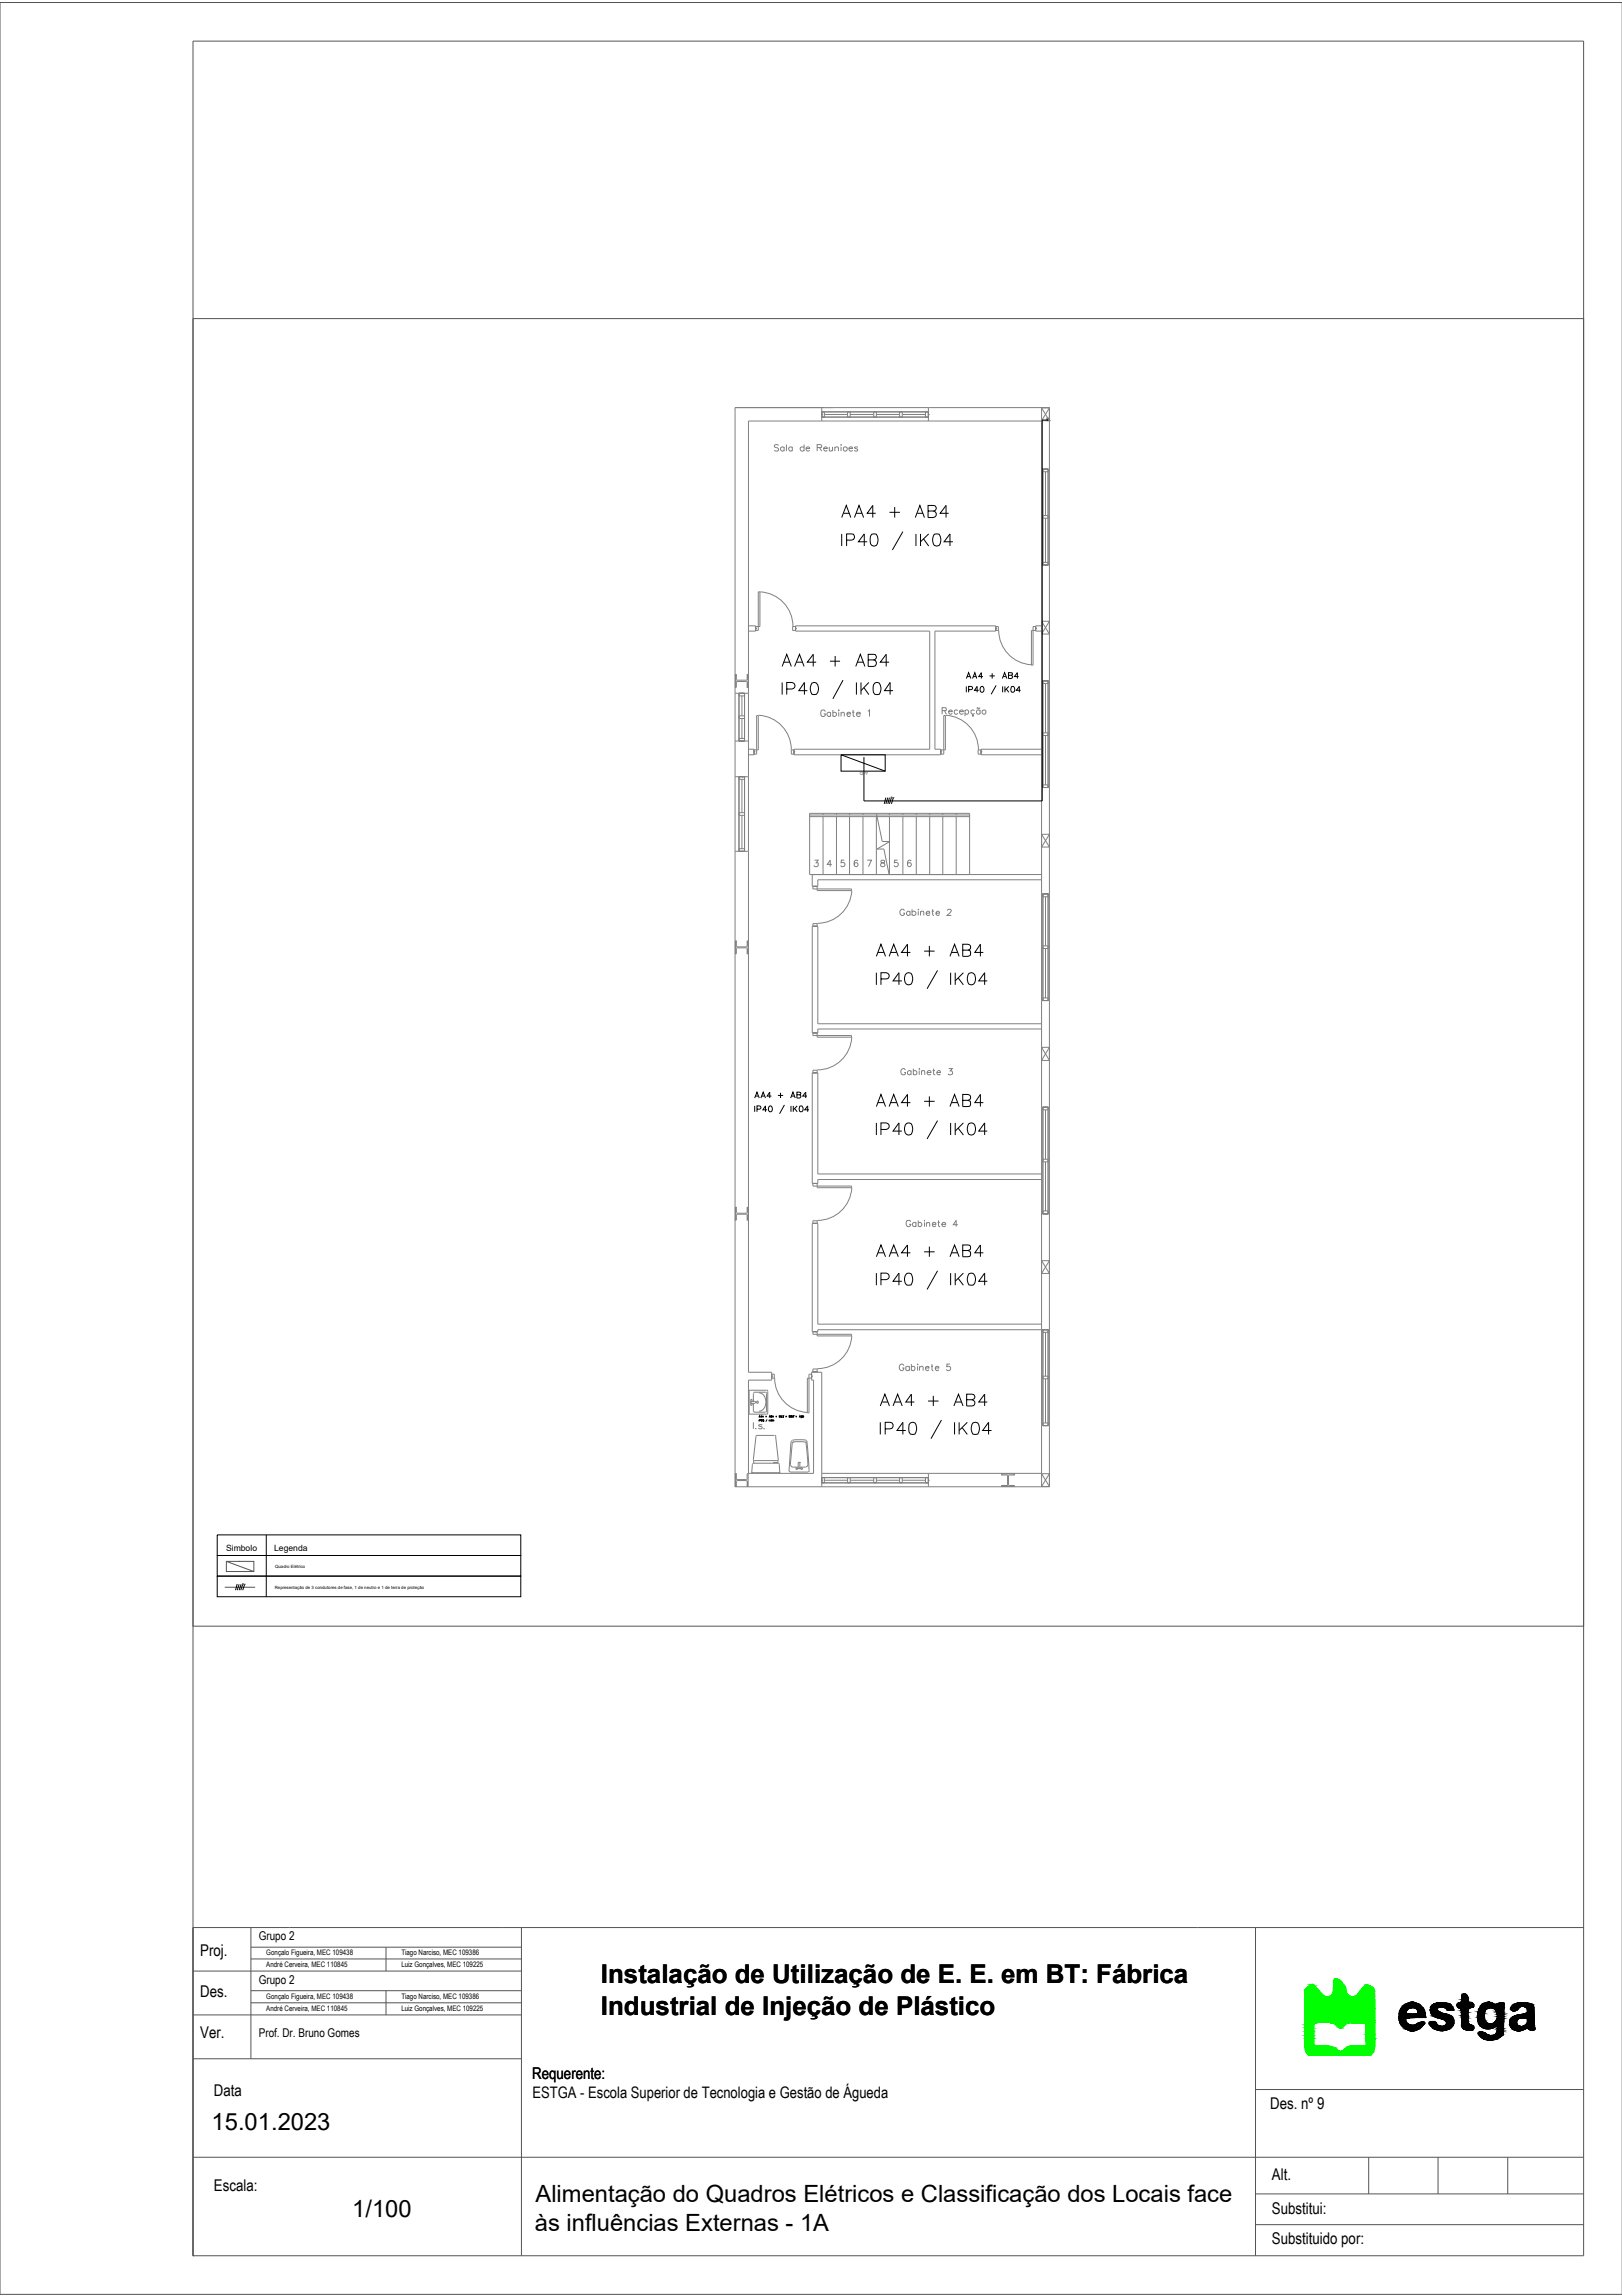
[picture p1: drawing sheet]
<svg xmlns="http://www.w3.org/2000/svg" width="210mm" height="297mm" viewBox="0 0 210 297" stroke-linecap="round" stroke-linejoin="round" font-family="sans-serif">
<defs><g id="words">
<text font-size="4.9" x="99.8" y="87.5">AA4 + AB4</text>
<g font-size="4.4">
<text x="107.6" y="68.1">AA4 + AB4</text>
<text x="112.2" y="124.9">AA4 + AB4</text>
<text x="112.2" y="144.3">AA4 + AB4</text>
<text x="112.2" y="163.7">AA4 + AB4</text>
<text x="112.5" y="183.1">AA4 + AB4</text>
</g>
<g font-size="3.5" fill="#808080">
<text x="104.1" y="113.2">3</text>
<text x="105.8" y="113.2">4</text>
<text x="114.3" y="113.2">5</text>
<text x="116.1" y="113.2">6</text>
</g>
<g font-size="3.4">
<text x="77.8" y="256.6">Instalação de Utilização de E. E. em BT: Fábrica</text>
<text x="77.8" y="260.6">Industrial de Injeção de Plástico</text>
</g>
<g font-size="3.1">
<text x="27.4" y="275.5">15.01.2023</text>
<text x="45.6" y="286.8">1/100</text>
<text x="69.3" y="284.9">Alimentação do Quadros Elétricos e Classificação dos Locais face</text>
<text x="69.2" y="288.6">às influências Externas - 1A</text>
</g>
<g font-size="2.1">
<text x="25.9" y="253.1">Proj.</text>
<text x="25.9" y="263.6">Ver.</text>
<text x="25.9" y="258.4">Des.</text>
<text x="68.9" y="269">Requerente:</text>
<text x="27.7" y="271.1">Data</text>
<text x="68.9" y="271.5">ESTGA - Escola Superior de Tecnologia e Gestão de Águeda</text>
<text x="164.4" y="272.8">Des. nº 9</text>
<text x="164.6" y="282">Alt.</text>
<text x="27.7" y="283.4">Escala:</text>
<text x="164.6" y="286.5">Substitui:</text>
<text x="164.6" y="290.4">Substituido por:</text>
</g>
<g font-size="1.6">
<text x="33.5" y="251">Grupo 2</text>
<text x="33.5" y="256.7">Grupo 2</text>
<text x="33.5" y="263.5">Prof. Dr. Bruno Gomes</text>
</g>
<g font-size="1.1">
<text x="29.3" y="200.6">Simbolo</text>
<text x="35.5" y="200.6">Legenda</text>
</g>
<g font-size="1">
<text x="34.5" y="253">Gonçalo Figueira, MEC 109438</text>
<text x="34.5" y="254.5">André Cerveira, MEC 110845</text>
<text x="51.9" y="254.5">Luiz Gonçalves, MEC 109225</text>
<text x="51.9" y="253">Tiago Narciso, MEC 109386</text>
<text x="34.5" y="258.6">Gonçalo Figueira, MEC 109438</text>
<text x="34.5" y="260.2">André Cerveira, MEC 110845</text>
<text x="51.9" y="260.2">Luiz Gonçalves, MEC 109225</text>
<text x="51.9" y="258.6">Tiago Narciso, MEC 109386</text>
</g>
<text font-size=".6" fill="#545454" x="111.3" y="100.3">QP7</text>
<g font-size=".6">
<text x="35.6" y="202.9">Quadro Elétrico</text>
<text x="35.6" y="205.6">Representação de 3 condutores de fase, 1 de neutro e 1 de terra de proteção</text>
</g>
</g></defs>
<!-- layer: Desenho 9 - Alim QE 1A -->
<g fill="none" stroke="#545454" stroke-width=".13">
<path d="M0 .3h209.9v296.5h-209.9zM25 5.3h179.9v286.5h-179.9zM25 41.2h179.9v169.2h-179.9zM115.5 103.2h.2M29.1 205.3h3.9M29.3 202h3.6v1.3h-3.6zM29.3 202l3.6 1.3M31.5 205h.3M25 249.4h179.9M25 255h42.5M32.5 249.4v16.9M32.5 251.9h35"/>
<path d="M32.5 253.4h35M32.5 257.5h35M32.5 259.1h35M50 251.9v3.1M50 257.5v3.2M67.5 249.4v42.4M162.5 249.4v42.4M25 260.7h42.5M25 266.3h42.5M25 279.1h179.9M162.5 270.3h42.4M177.1 279.1v4.7"/>
<path d="M186.1 279.1v4.7M195.1 279.1v4.7M25 291.8h.1M162.5 283.8h42.4M162.5 287.8h42.4"/>
<circle cx="115.4" cy="103.2" r=".06"/>
<circle cx="31.4" cy="204.9" r=".06"/>
</g>
<g fill="#0f0" stroke="#0f0" stroke-width=".13">
<path d="M172.8 256h.1z"/>
<path d="M169.7 256.8h.2z"/>
<path d="M176.8 256.8h.1z"/>
<path d="M175.2 258.3h2.7z"/>
<path d="M173.6 265.4h4.2z"/>
<path d="M172.8 256h.2zM172.8 256h.2z"/>
<path d="M172.8 256h.2zM172.8 256h.2z"/>
<path d="M172.8 256l.3 .1zM172.8 256l.3 .1z"/>
<path d="M172.7 256.1h.4zM172.7 256.1h.4z"/>
<path d="M172.7 256.1h.4zM172.7 256.1h.4z"/>
<path d="M172.7 256.1h.5zM172.7 256.1h.5zM172.7 256.1h.5zM172.7 256.1h.5z"/>
<path d="M172.7 256.1h.5zM172.7 256.1h.5zM172.6 256.1h.6zM172.6 256.1h.6z"/>
<path d="M172.6 256.1h.7zM172.6 256.1h.7z"/>
<path d="M172.6 256.1l.8 .2-.1-.2zM172.6 256.1l.8 .2h-.8z"/>
<path d="M172.6 256.3h.9zM172.6 256.3h.9z"/>
<path d="M172.6 256.3l1 .1-.1-.1zM172.6 256.3l1 .1h-1z"/>
<path d="M172.6 256.4l1.1 .1-.1-.1zM172.6 256.4l1.1 .1h-1.1z"/>
<path d="M169.8 256.7h.1zM169.7 256.7h.2z"/>
<path d="M172.6 256.5l1.3 .2-.2-.2zM172.6 256.5l1.3 .2h-1.3z"/>
<path d="M169.7 256.7l.2 .1zM169.7 256.7l.2 .1zM169.7 256.8h.2zM169.7 256.8h.2z"/>
<path d="M169.7 256.8h.2zM169.7 256.8h.2zM169.6 256.8h.3z"/>
<path d="M176.8 256.8h.2zM176.8 256.8h.2z"/>
<path d="M176.8 256.8h.2zM176.8 256.8h.2z"/>
<path d="M176.8 256.8h.2zM176.7 256.8h.3z"/>
<path d="M169.6 256.8l.4 .1zM169.6 256.8l.4 .1h-.5z"/>
<path d="M176.7 256.8l.4 .1zM176.7 256.8l.4 .1z"/>
<path d="M176.7 256.9h.5zM176.7 256.9h.5z"/>
<path d="M172.6 256.7l1.4 .2-.1-.2zM172.6 256.7l1.4 .2h-1.4z"/>
<path d="M176.7 256.9h.6zM176.6 256.9h.7z"/>
<path d="M169.5 256.9h.6h-.1zM169.4 256.9h.1h.6z"/>
<path d="M169.4 256.9l.8 .1zM169.4 256.9l.8 .1z"/>
<path d="M172.6 256.9l1.4 .1zM172.6 256.9l1.4 .1z"/>
<path d="M176.6 256.9l.9 .2-.2-.2zM176.4 257.1l.2-.2 .9 .2z"/>
<path d="M169.3 257l1 .1-.1-.1zM169.2 257.1l.1-.1 1 .1z"/>
<path d="M172.6 257l1.5 .1-.1-.1zM172.6 257l1.5 .1h-1.5z"/>
<path d="M176.4 257.1l1.3 .1-.2-.1zM176.4 257.1l1.3 .1h-1.3z"/>
<path d="M169.2 257.1l1.2 .1-.1-.1zM169.2 257.1l1.2 .1h-1.4z"/>
<path d="M176.4 257.2h1.4h-.1zM176.4 257.2h1.4h-1.5z"/>
<path d="M172.6 257.1l1.6 .1-.1-.1zM172.6 257.1l1.6 .1h-1.6z"/>
<path d="M176.3 257.2l1.5 .1v-.1zM176.3 257.2l1.5 .1h-1.6zM176.2 257.3h1.6zM176.2 257.3h1.6z"/>
<path d="M176.2 257.3l1.6 .1v-.1zM176.2 257.3l1.6 .1h-1.6z"/>
<path d="M172.6 257.2l1.6 .2v-.2zM172.6 257.2l1.6 .2h-1.6z"/>
<path d="M169 257.2l1.6 .3-.2-.3zM169 257.2l1.6 .3h-1.8z"/>
<path d="M176.2 257.4l1.6 .1v-.1zM176.1 257.5l.1-.1 1.6 .1z"/>
<path d="M168.8 257.5h1.9h-.1zM168.8 257.5h1.9h-1.9z"/>
<path d="M176.1 257.5l1.8 .1-.1-.1zM176.1 257.5l1.8 .1h-1.9z"/>
<path d="M172.6 257.4l1.6 .2v-.2zM172.6 257.4l1.6 .2h-1.6z"/>
<path d="M176 257.6h1.9zM176 257.6h1.9z"/>
<path d="M172.6 257.6h1.6zM172.6 257.6h1.6z"/>
<path d="M172.6 257.6l1.6 .2v-.2zM172.6 257.6l1.6 .2h-1.7zM172.5 257.8h1.7zM172.5 257.8h1.7z"/>
<path d="M172.5 257.8l1.8 .1-.1-.1zM172.5 257.8l1.8 .1h-1.8z"/>
<path d="M172.5 257.9h1.8zM172.5 257.9h1.8z"/>
<path d="M168.8 257.5l2.2 .4-.3-.4zM168.8 257.5l2.2 .4h-2.2z"/>
<path d="M176 257.6l1.9 .4v-.4zM176 257.6l1.9 .4h-2.2z"/>
<path d="M172.5 257.9l1.8 .1zM172.5 257.9l1.8 .1z"/>
<path d="M172.4 258h2h-.1zM172.4 258h2h-2zM172.4 258h2zM172.4 258h2z"/>
<path d="M175.7 258l2.2 .1v-.1zM175.6 258.1l.1-.1 2.2 .1z"/>
<path d="M172.4 258l2.1 .1zM172.3 258.1h2.2z"/>
<path d="M172.3 258.1h2.2zM172.3 258.1h2.2z"/>
<path d="M172.3 258.1l2.2 .1zM172.3 258.1l2.2 .1z"/>
<path d="M168.8 257.9l2.5 .3-.3-.3zM168.8 257.9l2.5 .3h-2.5z"/>
<path d="M175.6 258.1l2.3 .1v-.1zM175.5 258.2l.1-.1 2.3 .1z"/>
<path d="M172.3 258.2h2.3zM172.2 258.2h2.4z"/>
<path d="M172.2 258.2h2.4zM172.2 258.2h2.4z"/>
<path d="M168.8 258.2h2.6zM168.8 258.2h2.6z"/>
<path d="M175.5 258.2l2.4 .1v-.1zM175.5 258.2l2.4 .1h-2.5z"/>
<path d="M172.2 258.2l2.5 .1zM172.1 258.3h2.6z"/>
<path d="M172.1 258.3h2.6zM172.1 258.3h2.6z"/>
<path d="M168.8 258.2l2.7 .1-.1-.1zM168.8 258.2l2.7 .1h-2.7z"/>
<path d="M175.4 258.3h2.5zM175.3 258.3h2.6z"/>
<path d="M172.1 258.3h2.7zM172 258.3h2.8z"/>
<path d="M172 258.3h2.9zM171.9 258.3h3z"/>
<path d="M168.8 258.3h2.8zM168.8 258.3h2.8z"/>
<path d="M175.3 258.3h2.6zM175.2 258.3h2.7zM175.1 258.3h2.8z"/>
<path d="M171.9 258.3h3zM171.8 258.3h3.1z"/>
<path d="M175.1 258.3h2.8zM175 258.3h2.9z"/>
<path d="M171.8 258.3h3.2zM171.7 258.3h3.3z"/>
<path d="M168.8 258.3h2.9zM168.8 258.3h2.9z"/>
<path d="M168.8 258.3l9.1 .4v-.4zM168.8 258.3l9.1 .4h-9.1z"/>
<path d="M168.8 258.7l9.1 1.3v-1.3zM168.8 258.7l9.1 1.3h-9.1z"/>
<path d="M168.8 260l9.1 1.4v-1.4zM168.8 260l9.1 1.4h-9.1z"/>
<path d="M168.8 261.4h9.1zM168.8 261.4h9.1h-9.1z"/>
<path d="M168.8 261.4l9.1 .2v-.2zM168.8 261.4l9.1 .2h-9.1z"/>
<path d="M168.8 261.6h2zM168.8 261.6h2.6z"/>
<path d="M171.4 261.6h6.5zM171.4 261.6h6.5z"/>
<path d="M172.1 261.6l5.8 .1zM172.1 261.6l5.8 .1z"/>
<path d="M174.8 261.7h3.1zM174.8 261.7h3.1z"/>
<path d="M172.1 261.7h2.7zM172.1 261.7h2.5z"/>
<path d="M172.3 261.7h2.3zM172.3 261.7h2.3z"/>
<path d="M175.1 261.7h2.8zM175.1 261.7h2.8z"/>
<path d="M168.8 261.6h2zM168.8 261.6l1.6 .1z"/>
<path d="M172.3 261.7h2.3zM172.3 261.7h2.2z"/>
<path d="M172.4 261.7h2.1zM172.4 261.7h2z"/>
<path d="M172.5 261.7h1.9zM172.5 261.7h1.9z"/>
<path d="M175.5 261.7h2.4zM175.5 261.7h2.4z"/>
<path d="M172.5 261.7h1.9zM172.5 261.7l1.8 .1z"/>
<path d="M168.8 261.7l1.3 .1 .3-.1zM168.8 261.7l1.3 .1h-1.3z"/>
<path d="M172.6 261.8h1.7zM172.6 261.8h1.7z"/>
<path d="M168.8 261.8h1.3zM168.8 261.8h1.3zM168.8 261.8h1.3zM168.8 261.8h1.3z"/>
<path d="M168.8 261.8h1.3zM168.8 261.8h1.3z"/>
<path d="M172.6 261.8h1.7zM172.6 261.8h1.6z"/>
<path d="M172.7 261.8h1.5zM172.7 261.8h1.5z"/>
<path d="M168.8 261.8h1.3zM168.8 261.8h1.3z"/>
<path d="M168.8 261.8l1.3 .1zM168.8 261.8l1.3 .1z"/>
<path d="M172.7 261.8l1.4 .1 .1-.1zM172.7 261.8l1.4 .1h-1.3zM172.8 261.9h1.3zM172.8 261.9h1.3z"/>
<path d="M168.8 261.9h1.3zM168.8 261.9h1.2z"/>
<path d="M168.8 261.9l1.2 .1v-.1zM168.8 261.9l1.2 .1h-1.2z"/>
<path d="M172.8 261.9l1.2 .1 .1-.1zM172.8 261.9l1.2 .1h-1.1zM172.9 262h1.1zM172.9 262h1.1z"/>
<path d="M172.9 262l1 .2 .1-.2zM172.9 262l1 .2h-.8zM173.1 262.2h.8zM173.1 262.2h.8z"/>
<path d="M173.1 262.2l.6 .1 .2-.1zM173.1 262.2l.6 .1h-.5z"/>
<path d="M173.2 262.3h.5zM173.2 262.3h.5z"/>
<path d="M173.2 262.3h.5zM173.2 262.3h.5zM173.3 262.3h.4zM173.3 262.3h.4z"/>
<path d="M173.3 262.3h.4zM173.3 262.3h.3zM173.4 262.3h.2zM173.4 262.3h.2z"/>
<path d="M173.4 262.3h.2zM173.4 262.3l.1 .1zM173.4 262.4h.1z"/>
<path d="M173.4 262.4h.1zM173.4 262.4h.1z"/>
<path d="M168.8 262l1.2 .4v-.4zM168.8 262l1.2 .4h-1.2z"/>
<path d="M168.8 262.4l1.2 .4v-.4zM168.8 262.4l1.2 .4h-1.2z"/>
<path d="M176.7 261.7l1.2 1.5v-1.5zM176.7 261.7l1.2 1.5h-1.2z"/>
<path d="M168.8 262.8l1.2 .5v-.5zM168.8 262.8l1.2 .5h-1.2z"/>
<path d="M176.7 263.2l1.2 .5v-.5zM176.7 263.2l1.2 .5h-1.2z"/>
<path d="M168.8 263.3l1.2 .4v-.4zM168.8 263.3l1.2 .4h-1.2z"/>
<path d="M168.8 263.7l1.3 .9-.1-.9zM168.8 263.7l1.3 .9h-1.2z"/>
<path d="M176.7 263.7l1.2 1v-1zM176.7 263.7l1.2 1h-1.1zM176.8 264.7h1.1zM176.8 264.7h1.1z"/>
<path d="M168.9 264.6l2.4 .1zM168.9 264.6l2.4 .1h-2.4z"/>
<path d="M168.9 264.7h2.5zM168.9 264.7h2.5z"/>
<path d="M175.6 264.7h2.3zM174.9 264.7h3z"/>
<path d="M174.9 264.7h3zM174.8 264.7h3.1z"/>
<path d="M168.9 264.7h3.1zM168.9 264.7h3.1z"/>
<path d="M174.8 264.7h3.1zM174.6 264.7h3.3z"/>
<path d="M174.6 264.7h3.3zM174.5 264.8h3.3z"/>
<path d="M168.9 264.7l3.5 .1-.4-.1zM168.9 264.7l3.5 .1h-3.5z"/>
<path d="M174.5 264.8l3.3 .1v-.1zM174.3 264.9l.2-.1 3.3 .1z"/>
<path d="M168.9 264.8l3.6 .1zM168.9 264.8l3.6 .1z"/>
<path d="M168.9 264.9h3.8zM168.9 264.9h3.8z"/>
<path d="M174.3 264.9l3.5 .1v-.1zM174.2 265l.1-.1 3.5 .1z"/>
<path d="M168.9 264.9l3.9 .1-.1-.1zM168.9 264.9l3.9 .1h-3.9z"/>
<path d="M174.2 265h3.6zM174.1 265h.1h3.6z"/>
<path d="M168.9 265l4 .1-.1-.1zM168.9 265l4 .1h-4z"/>
<path d="M174.1 265l3.7 .2v-.2zM174.1 265l3.7 .2h-3.9z"/>
<path d="M168.9 265.1l4.2 .1-.2-.1zM168.9 265.1l4.2 .1h-4.2z"/>
<path d="M173.9 265.2h3.9zM173.9 265.2h3.9z"/>
<path d="M168.9 265.2h4.2zM168.9 265.2h4.2z"/>
<path d="M173.9 265.2l3.9 .1v-.1zM173.9 265.2l3.9 .1h-4z"/>
<path d="M169 265.2l4.2 .1-.1-.1zM169 265.2l4.2 .1h-4.2z"/>
<path d="M173.8 265.3h4zM173.7 265.3h4.1z"/>
<path d="M173.7 265.3l4.1 .1zM173.7 265.3l4.1 .1z"/>
<path d="M169 265.3l4.3 .1zM169 265.3l4.3 .1zM169 265.4h4.3zM169 265.4h4.3z"/>
<path d="M173.7 265.4h4.1zM173.6 265.4h4.2zM173.5 265.4h4.3z"/>
<path d="M169 265.4h4.4zM169 265.4h4.4z"/>
<path d="M173.5 265.4h4.3zM173.5 265.4h4.3z"/>
<path d="M169 265.4h4.5zM169 265.4h4.5z"/>
<path d="M169 265.4h8.8zM169 265.4l8.7 .1z"/>
<path d="M169 265.5h8.7zM169 265.5h8.7z"/>
<path d="M169 265.5h8.7zM169 265.5h8.6z"/>
<path d="M169.1 265.5l8.5 .1zM169.1 265.5l8.5 .1z"/>
<path d="M169.1 265.6l8.3 .3 .2-.3zM169.1 265.6l8.3 .3h-8z"/>
</g>
<g fill="none" stroke="#0f0" stroke-width=".13">
<path d="M169.4 256.9l-.6 .6v6.2M169.5 256.8l-.1 .1M169.7 256.8h-.2M169.8 256.7h.2M169.8 256.7l-.1 .1M170 256.7l.2 .2M170.1 257l.3 .2M170.4 257.2l.3 .3M170.7 257.5l.3 .4M171.1 257.9l.2 .2M171.3 258.2l.2 .1M172.1 258.2l-.6 .1"/>
<path d="M172.4 258l-.3 .2M172.5 257.6l-.1 .4M172.6 256.4v1.2M172.7 256l-.1 .4M172.9 256l.4 .1M172.9 256h-.2M173.3 256.1l.4 .4M173.7 256.5l.3 .5 .2 .4M174.2 257.4l.1 .4M174.2 257.8l.2 .3M174.5 258a.75 .75 0 0 0 1 .1M175.8 258l-.3 .2"/>
<path d="M176 257.6l-.3 .4M176.2 257.3l-.2 .3M176.8 256.8h.2l.4 .1M176.8 256.8l-.6 .5M177.4 256.9l.3 .3M177.7 257.1l.2 .4M177.9 257.6v1.1M177.9 260v3.7M177.9 258.7l.1 1.2M168.8 263.7l.1 1M168.9 264.7l.1 .5M169 265.2l.1 .3"/>
<path d="M170 262.8l.1 1.8 1.2 .1M170 262.3v.5M170 262v.4M170.2 261.7l-.1 .2M170.4 261.7h-.2M170.8 261.7h-.4M171.3 264.6l.7 .1M171.4 261.6l-.6 .1M171.4 261.6h.7M172 264.7l.4 .1M172.1 261.6l.4 .1M172.4 264.8l.3 .1"/>
<path d="M172.5 261.7l.2 .1M172.7 264.9l.2 .1M172.7 261.8l.5 .5M172.9 265.1l.3 .2M173.2 265.3l.3 .1M173.8 265.3l-.3 .1M174 262l-.4 .3-.3-.1M174.1 265.1l-.3 .2M174.3 264.8l-.2 .2M174.5 261.7l-.5 .3M174.6 264.8l-.3 .1M175 264.7h-.4"/>
<path d="M175.5 261.7h1.2l.1 3h-1.2M175.5 261.7h-1M175.6 264.7h-.7M177.6 265.5l-.2 .4h-8l-.3-.3M177.8 265.2l-.1 .3M177.9 264.7l-.1 .5M178 263.7l-.1 1"/>
</g>
<g fill="#000" stroke="#000" stroke-width=".13">
<path d="M182.7 259h.1zM186.4 259.1h.2zM189.2 258.1h.6zM189.4 258h.1zM192.6 259h.1zM193.6 259.4h1zM196.7 259.1h.3zM182.7 262.7h.2zM183.3 260.6h1.1zM183.4 260.5h1zM183.6 261.7h.8zM184 261.6h.2z"/>
<path d="M185.3 261.5h.1zM186.6 262.7h.1zM187.5 260.1h.5zM189.9 262.6h.6zM191.6 262.9h.1zM191.9 263.8h1.9zM192.2 262.5h.7zM195.8 260.2h.2zM198.1 262.6h.4z"/>
<path d="M181.3 259.9h1zM181.3 259.9h1z"/>
<path d="M181.2 260l.9 .1v-.1zM181.2 260l.9 .1h-.9z"/>
<path d="M181.3 259.9l.8 .1 .1-.1zM181.3 259.9l.8 .1h-.9z"/>
<path d="M181.3 259.9h1zM181.3 259.9h.9z"/>
<path d="M181.3 259.8h1.1zM181.3 259.8l1 .1z"/>
<path d="M181.4 259.8h1.1zM181.4 259.8h1z"/>
<path d="M181.4 259.7h1.3zM181.4 259.7h1.5z"/>
<path d="M181.4 259.7h1.3zM181.4 259.7l1.1 .1z"/>
<path d="M182.7 259h.2zM182.7 259h.2z"/>
<path d="M182.7 259h.2zM182.6 259h.3z"/>
<path d="M182.6 259l.4 .1zM182.5 259.1h.5z"/>
<path d="M182.5 259.1h.5zM182.5 259.1h.5z"/>
<path d="M182.5 259.1l.9 .1-.4-.1zM182.1 259.2l.4-.1 .9 .1z"/>
<path d="M182.1 259.2h1.4zM182 259.2h1.5z"/>
<path d="M182 259.2l1.6 .1-.1-.1zM181.9 259.3l.1-.1 1.6 .1z"/>
<path d="M181.9 259.3l1.8 .1zM181.8 259.4h1.9z"/>
<path d="M181.8 259.4h2zM181.7 259.4h2.1z"/>
<path d="M181.7 259.4l2.2 .1-.1-.1zM181.7 259.4l2.2 .1h-2.3z"/>
<path d="M181.6 259.5l2.3 .1v-.1zM181.5 259.6l.1-.1 2.3 .1z"/>
<path d="M181.5 259.6l2.5 .1-.1-.1zM181.5 259.6l2.5 .1h-2.6z"/>
<path d="M181.4 259.7h2.7zM181.4 259.7h2.7z"/>
<path d="M181.4 259.7h2.7zM181.4 259.7h2.7z"/>
<path d="M182.9 259.7h1.2zM182.9 259.7h1.2z"/>
<path d="M183 259.7l1.1 .1zM183 259.7l1.1 .1z"/>
<path d="M183.2 259.8h.9zM183.2 259.8h.9z"/>
<path d="M183.2 259.8l1 .1-.1-.1zM183.2 259.8l1 .1h-.9zM183.3 259.9h.9zM183.3 259.9h.9z"/>
<path d="M183.3 259.9l.9 .1zM183.3 259.9l.9 .1z"/>
<path d="M183.3 260h.9zM183.3 260h.9z"/>
<path d="M183.4 260l.9 .1-.1-.1zM183.4 260l.9 .1h-.9zM183.4 260.1h.9zM183.4 260.1h.9z"/>
<path d="M185.1 260h.8zM185.1 260h.8z"/>
<path d="M185.5 259.3h2.2zM185.5 259.3h2.2z"/>
<path d="M185.1 259.9h.8zM185.1 259.9h.9z"/>
<path d="M185.1 259.9l.8 .1zM185.1 259.9l.8 .1z"/>
<path d="M185.1 260h.8zM185.1 260h.8z"/>
<path d="M185.1 260h.9zM185.1 260h.9z"/>
<path d="M185.1 259.8h.9zM185.1 259.8h.9z"/>
<path d="M185.1 259.8l.9 .1zM185.1 259.8l.9 .1z"/>
<path d="M185.1 259.9h.9zM185.1 259.9h.9z"/>
<path d="M185.1 259.8h.9zM185.1 259.8h1z"/>
<path d="M185.1 259.8h.9zM185.1 259.8h.9z"/>
<path d="M185.1 259.7h1.1zM185.1 259.7h1.1z"/>
<path d="M185.1 259.7l1 .1 .1-.1zM185.1 259.7l1 .1h-1z"/>
<path d="M185.2 259.7h1.1zM185.2 259.7h1.3z"/>
<path d="M185.2 259.7h1.1zM185.2 259.7h1z"/>
<path d="M185.2 259.7h1.3zM185.2 259.7h1.4z"/>
<path d="M186.4 259.1h.3zM186.2 259.1h.5z"/>
<path d="M186.2 259.1h.7zM186 259.1h.9z"/>
<path d="M186 259.1l1.1 .1zM186 259.1l1.1 .1z"/>
<path d="M186 259.2h1.2zM185.8 259.2h1.4z"/>
<path d="M185.8 259.2h1.7h-.3zM185.7 259.2h.1h1.7z"/>
<path d="M187.2 260h.9zM187.2 260h.9z"/>
<path d="M187.2 260h.9zM187.2 260h.9z"/>
<path d="M187.2 260h.9zM187.2 260h.9z"/>
<path d="M187.2 260h.9zM187.2 260h.9z"/>
<path d="M187.2 260h.9zM187.2 260h.9zM187.2 260h.9zM187.2 260h.9z"/>
<path d="M185.7 259.2h1.8zM185.6 259.2h1.9z"/>
<path d="M185.6 259.2h2zM185.6 259.2h2z"/>
<path d="M185.6 259.2l2 .1zM185.5 259.3h2.1z"/>
<path d="M185.5 259.3h2.2zM185.5 259.3h2.2z"/>
<path d="M185.5 259.3h2.2zM185.5 259.3h2.2z"/>
<path d="M185.5 259.3l2.2 .1zM185.4 259.4h2.3z"/>
<path d="M185.4 259.4h2.4h-.1zM185.4 259.4h2.4h-2.5z"/>
<path d="M185.3 259.4l2.5 .1v-.1zM185.3 259.4l2.5 .1h-2.5z"/>
<path d="M185.3 259.5l2.6 .1zM185.3 259.5l2.6 .1z"/>
<path d="M185.2 259.6h2.7zM185.2 259.6h2.7z"/>
<path d="M185.2 259.6l2.7 .1zM185.2 259.6l2.7 .1z"/>
<path d="M186.6 259.7h1.3zM186.6 259.7h1.3z"/>
<path d="M186.7 259.7h1.3zM186.7 259.7h1.3z"/>
<path d="M186.8 259.7h1.2zM186.8 259.7h1.2z"/>
<path d="M186.9 259.7h1.1zM186.9 259.7h1.1z"/>
<path d="M186.9 259.7l1.1 .1zM186.9 259.7l1.1 .1z"/>
<path d="M187.1 259.8l1 .1-.1-.1zM187.1 259.8l1 .1h-.9zM187.2 259.9h.9zM187.2 259.9h.9z"/>
<path d="M187.2 259.9h.9zM187.2 259.9h.9z"/>
<path d="M187.2 259.9h.9zM187.2 259.9h.9z"/>
<path d="M187.2 259.9l.9 .1zM187.2 259.9l.9 .1z"/>
<path d="M187.2 260h.9zM187.2 260h.9z"/>
<path d="M187.2 260h.9zM187.2 260h.9z"/>
<path d="M187.2 260h.9zM187.2 260h.9z"/>
<path d="M188.6 259.5h2.1zM188.6 259.5h2.1z"/>
<path d="M188.6 259.2h2.1zM188.6 259.2h2.1z"/>
<path d="M188.6 259.2h2.1zM188.6 259.2h2.1z"/>
<path d="M188.6 259.6h2.1zM188.6 259.6h2.1z"/>
<path d="M188.6 259.2h2zM188.6 259.2h2z"/>
<path d="M188.6 259.6h2.1zM188.6 259.6h2.1z"/>
<path d="M188.7 259.2h1.9zM188.7 259.2h1.9z"/>
<path d="M188.8 259.8h1.3zM188.8 259.8h1.3z"/>
<path d="M189.1 259.1h1zM189.1 259.1h1z"/>
<path d="M189.1 259.1h1zM189.1 259.1h1z"/>
<path d="M189.4 258h.2zM189.4 258h.2z"/>
<path d="M189.4 258h.2zM189.4 258h.2z"/>
<path d="M189.4 258h.3zM189.3 258h.4zM189.3 258h.4zM189.3 258h.4z"/>
<path d="M189.3 258h.4zM189.3 258h.4z"/>
<path d="M189.3 258h.4zM189.3 258h.4z"/>
<path d="M189.3 258l.5 .1zM189.3 258l.5 .1zM189.2 258.1h.6z"/>
<path d="M189.2 258.1h.6zM189.2 258.1h.6zM189.2 258.1h.6zM189.2 258.1h.6zM189.2 258.1h.6zM189.2 258.1h.6z"/>
<path d="M189.2 258.1l.7 .1-.1-.1zM189.2 258.1l.7 .1h-.7z"/>
<path d="M189.2 258.2l.7 .1v-.1zM189.2 258.2l.7 .1h-.8zM189.1 258.3h.8zM189.1 258.3h.8z"/>
<path d="M189.1 258.3l.8 .1v-.1zM189.1 258.3l.8 .1h-.8z"/>
<path d="M189.1 258.4l.9 .1zM189.1 258.4l.9 .1z"/>
<path d="M189.1 258.5h.9zM189.1 258.5h.9z"/>
<path d="M189.1 258.5l.9 .1v-.1zM189.1 258.5l.9 .1h-.9z"/>
<path d="M189.1 258.6l.9 .1zM189.1 258.6l.9 .1z"/>
<path d="M189.1 258.7l.9 .2v-.2zM189.1 258.7l.9 .2h-.9z"/>
<path d="M189.1 258.9h.9zM189.1 258.9h.9z"/>
<path d="M189.1 258.9l.9 .1zM189.1 258.9l.9 .1z"/>
<path d="M189.1 260h.9zM189.1 260h.9z"/>
<path d="M189.1 259h.9zM189.1 259h.9z"/>
<path d="M189.1 259h.9zM189.1 259h.9zM189.1 259h.9zM189.1 259h.9z"/>
<path d="M189.1 259l.9 .1zM189.1 259l.9 .1z"/>
<path d="M189 259.8l1 .1zM189 259.8l1 .1z"/>
<path d="M189 259.9h1zM189 259.9h1z"/>
<path d="M189 259.9h1zM189 259.9h1z"/>
<path d="M189 259.9l1 .1zM189 259.9l1 .1z"/>
<path d="M189.1 260h.9zM189.1 260h.9z"/>
<path d="M189.1 259.1h1zM189.1 259.1h1z"/>
<path d="M189.1 259.1h1zM189.1 259.1h1z"/>
<path d="M188.9 259.8h1.2zM188.9 259.8h1.2z"/>
<path d="M188.9 259.8h1.2zM188.9 259.8h1.2zM188.9 259.8h1.2zM188.9 259.8h1.2z"/>
<path d="M188.9 259.8h1.2zM188.9 259.8h1.1z"/>
<path d="M189 259.1h1.1zM189 259.1h1.1z"/>
<path d="M189 259.1h1.1zM189 259.1h1.1zM189 259.1h1.1zM189 259.1h1.1z"/>
<path d="M188.8 259.8h1.3zM188.8 259.8h1.3z"/>
<path d="M189 259.1h1.2zM189 259.1h1.2zM189 259.1h1.2zM189 259.1h1.2z"/>
<path d="M189 259.1l1.2 .1zM188.9 259.2h1.3zM188.9 259.2h1.3zM188.9 259.2h1.3z"/>
<path d="M188.8 259.7h1.4zM188.8 259.7l1.3 .1z"/>
<path d="M188.8 259.7h1.4zM188.8 259.7h1.4z"/>
<path d="M188.8 259.7h1.4zM188.8 259.7h1.4z"/>
<path d="M188.9 259.2h1.5zM188.8 259.2h1.6z"/>
<path d="M188.8 259.2h1.6zM188.8 259.2h1.6z"/>
<path d="M188.7 259.7h1.7zM188.7 259.7h1.5z"/>
<path d="M188.8 259.2h1.7zM188.7 259.2h1.8zM188.7 259.2h1.8zM188.7 259.2h1.8z"/>
<path d="M188.7 259.7h1.8zM188.7 259.7h1.8z"/>
<path d="M188.7 259.7h1.8zM188.7 259.7h1.7z"/>
<path d="M188.7 259.2h1.9zM188.7 259.2h1.9zM188.7 259.2h1.9zM188.7 259.2h1.9z"/>
<path d="M188.7 259.7h1.8zM188.7 259.7h1.9z"/>
<path d="M188.7 259.2h1.9zM188.6 259.2h2z"/>
<path d="M188.7 259.7h1.9zM188.7 259.7h1.9z"/>
<path d="M188.6 259.2h2zM188.6 259.2h2z"/>
<path d="M188.6 259.2h2.1zM188.6 259.2h2.1z"/>
<path d="M188.6 259.7h2zM188.6 259.7h2.1z"/>
<path d="M188.6 259.7h2zM188.6 259.7h2z"/>
<path d="M188.7 259.7h1.9zM188.7 259.7h1.9z"/>
<path d="M188.6 259.2l2.1 .1zM188.6 259.2l2.1 .1zM188.6 259.3h2.1zM188.6 259.3h2.1z"/>
<path d="M188.6 259.3h2.1zM188.6 259.3h2.1zM188.6 259.3h2.1zM188.6 259.3h2.1z"/>
<path d="M188.6 259.6h2.1zM188.6 259.6h2.1z"/>
<path d="M188.6 259.6l2.1 .1zM188.6 259.6l2.1 .1z"/>
<path d="M188.6 259.3l2.1 .1zM188.6 259.3l2.1 .1zM188.6 259.4h2.1zM188.6 259.4h2.1z"/>
<path d="M188.6 259.4h2.1zM188.6 259.4h2.1z"/>
<path d="M188.6 259.4h2.1zM188.6 259.4h2.1z"/>
<path d="M188.6 259.4l2.1 .1zM188.6 259.4l2.1 .1z"/>
<path d="M188.6 259.5h2.1zM188.6 259.5h2.1z"/>
<path d="M188.6 259.5l2.1 .1zM188.6 259.5l2.1 .1z"/>
<path d="M188.6 259.6h2.1zM188.6 259.6h2.1z"/>
<path d="M191.5 259.7h1.4zM191.5 259.7h1.4z"/>
<path d="M191.8 259.4h1.8zM191.8 259.4h1.8z"/>
<path d="M191.3 260l.9 .1 .1-.1zM191.3 260l.9 .1h-.9z"/>
<path d="M191.4 259.9l1 .1zM191.4 259.9l1 .1z"/>
<path d="M191.3 260h1.1zM191.3 260h1z"/>
<path d="M191.4 259.8l1 .1 .1-.1zM191.4 259.8l1 .1h-1z"/>
<path d="M192.6 259h.1zM192.6 259h.1z"/>
<path d="M191.5 259.8h1.2zM191.5 259.8h1z"/>
<path d="M192.6 259h.2zM192.5 259h.3z"/>
<path d="M192.5 259l.3 .1zM192.5 259.1h.3z"/>
<path d="M191.5 259.7h1.3zM191.5 259.7h1.4z"/>
<path d="M191.5 259.7h1.3zM191.5 259.7l1.2 .1z"/>
<path d="M192.5 259.1h.5zM192.4 259.1h.6z"/>
<path d="M192.9 259.7h1.7zM192.9 259.7h1.7z"/>
<path d="M192.4 259.1h.6zM192.2 259.1h.8z"/>
<path d="M192.2 259.1l1 .1-.2-.1zM192 259.2l.2-.1 1 .1z"/>
<path d="M192 259.2h1.3zM192 259.2h1.3z"/>
<path d="M191.9 259.2l1.5 .1-.1-.1zM191.8 259.3l.1-.1 1.5 .1z"/>
<path d="M191.8 259.3h1.7zM191.8 259.3h1.7z"/>
<path d="M191.8 259.3h1.7zM191.8 259.3h1.7z"/>
<path d="M191.8 259.3l1.8 .1zM191.8 259.3l1.8 .1z"/>
<path d="M193.7 259.3h.9zM193.7 259.3h.9z"/>
<path d="M193.7 259.3h.9zM193.7 259.3h.9z"/>
<path d="M193.7 259.3h.9zM193.7 259.3h.9z"/>
<path d="M193.8 259.2h.8zM193.8 259.2h.8z"/>
<path d="M193.3 259.8l1.3 .1v-.1zM193.3 259.8l1.3 .1h-1.2z"/>
<path d="M193.4 259.9l1.2 .1zM193.4 259.9l1.2 .1z"/>
<path d="M193.5 260h1.1zM193.5 260h1.1h-1.1z"/>
<path d="M194.2 259.2h.4zM194.1 259.2h.5z"/>
<path d="M194.1 259.2h.5zM193.9 259.2h.7z"/>
<path d="M193.9 259.2h.7zM193.8 259.2h.8z"/>
<path d="M193.8 259.2h.8zM193.8 259.2h.8z"/>
<path d="M193.8 259.2l.8 .1zM193.8 259.2l.8 .1z"/>
<path d="M193.8 259.3h.8zM193.7 259.3h.9z"/>
<path d="M193.7 259.3h.9zM193.7 259.3h.9z"/>
<path d="M193.7 259.3l.9 .1zM193.7 259.3l.9 .1zM193.7 259.4h.9zM193.7 259.4h.9z"/>
<path d="M193.7 259.4h.9zM193.6 259.4h1zM193.6 259.4h1z"/>
<path d="M191.8 259.4h2.8zM191.6 259.4h.2h2.8z"/>
<path d="M191.6 259.4l3 .3v-.3zM191.6 259.4l3 .3h-3.1z"/>
<path d="M191.5 259.7h3.1zM191.5 259.7h3.1h-3.1z"/>
<path d="M192.9 259.7h1.7zM192.9 259.7h1.7z"/>
<path d="M193 259.7h1.6zM193 259.7h1.6z"/>
<path d="M193.1 259.7l1.5 .1zM193.1 259.7l1.5 .1z"/>
<path d="M193.2 259.8h1.4zM193.2 259.8h1.4z"/>
<path d="M195.5 259.9h1zM195.5 259.9h1z"/>
<path d="M195.5 259.9h.9zM195.5 259.9h.9z"/>
<path d="M195.5 260h.9zM195.5 260h.9z"/>
<path d="M195.6 259.6h1.3zM195.6 259.6h1.3z"/>
<path d="M196.1 259.2h2zM196.1 259.2h2z"/>
<path d="M195.5 260h.9zM195.5 260h.8z"/>
<path d="M195.5 259.9l.9 .1v-.1zM195.5 259.9l.9 .1h-.9z"/>
<path d="M195.5 259.9h1zM195.5 259.9h.9z"/>
<path d="M195.5 259.8h1zM195.5 259.8h1z"/>
<path d="M195.5 259.8h1zM195.5 259.8l1 .1z"/>
<path d="M195.5 259.8h1.1zM195.5 259.8h1z"/>
<path d="M195.5 259.7h1.1zM195.5 259.7h1.1z"/>
<path d="M195.5 259.7h1.1zM195.5 259.7l1.1 .1z"/>
<path d="M195.6 259.7h1.1zM195.5 259.7h1.1z"/>
<path d="M195.6 259.6h1.2zM195.6 259.6l1.1 .1z"/>
<path d="M195.6 259.6h1.3zM195.6 259.6h1.4z"/>
<path d="M195.6 259.6h1.3zM195.6 259.6h1.2z"/>
<path d="M196.7 259.1h.7zM196.6 259.1h.8z"/>
<path d="M196.6 259.1h.8zM196.6 259.1h.8z"/>
<path d="M196.6 259.1l1.1 .1zM196.3 259.2h1.4z"/>
<path d="M196.3 259.2h1.6zM196.3 259.2h1.6z"/>
<path d="M196.3 259.2h1.8zM196.1 259.2h2z"/>
<path d="M196.1 259.2l2.2 .1-.2-.1zM196 259.3l.1-.1 2.2 .1z"/>
<path d="M196 259.3h2.3zM195.9 259.3h2.4z"/>
<path d="M195.9 259.3l2.4 .1zM195.8 259.4h2.5zM195.8 259.4h2.5zM195.8 259.4h2.5z"/>
<path d="M195.8 259.4h2.6zM195.8 259.4h2.6z"/>
<path d="M195.8 259.4h2.6zM195.8 259.4h2.6z"/>
<path d="M195.7 259.4l2.7 .1zM195.7 259.5h2.7z"/>
<path d="M195.7 259.5l2.8 .1-.1-.1zM195.7 259.5l2.8 .1h-2.8z"/>
<path d="M195.7 259.6h2.8zM195.6 259.6h2.9z"/>
<path d="M197 259.6h1.5zM197 259.6h1.5z"/>
<path d="M197.2 259.6h1.3zM197.2 259.6h1.3z"/>
<path d="M197.3 259.6l1.2 .1zM197.3 259.6l1.2 .1z"/>
<path d="M197.4 259.7h1.1zM197.4 259.7h1.1z"/>
<path d="M197.4 259.7h1.1zM197.4 259.7h1.1z"/>
<path d="M197.4 259.7l1.1 .1v-.1zM197.4 259.7l1.1 .1h-1z"/>
<path d="M197.5 259.8h1zM197.5 259.8h1z"/>
<path d="M197.6 259.8l.9 .1v-.1zM197.6 259.8l.9 .1h-.9z"/>
<path d="M197.6 259.9l.9 .1v-.1zM197.6 259.9l.9 .1h-.8z"/>
<path d="M197.7 260h.8zM197.7 260h.8z"/>
<path d="M181.1 260.6h3.3zM181.1 260.6h3.3z"/>
<path d="M181.1 261.2h.8zM181.1 261.2h.8z"/>
<path d="M181.1 260.3h.8zM181.1 260.3h.8z"/>
<path d="M181.4 262h1.4zM181.4 262h1.4z"/>
<path d="M181.1 261.2h.8zM181.1 261.2h.8z"/>
<path d="M181.1 261.2h.8zM181.1 261.2h.8z"/>
<path d="M181.1 261.2l.8 .1zM181.1 261.2l.8 .1z"/>
<path d="M181.1 261.3l.8 .1v-.1zM181.1 261.3l.8 .1h-.8z"/>
<path d="M181.1 261.4h.8zM181.1 261.4h.8z"/>
<path d="M181.1 261.4l.8 .1zM181.1 261.4l.8 .1z"/>
<path d="M181.1 260.3h.8zM181.1 260.3h.8z"/>
<path d="M181.1 260.3h.8zM181.1 260.3h.8zM181.1 260.3h.8zM181.1 260.3h.8z"/>
<path d="M181.1 260.3l.8 .1zM181.1 260.3l.8 .1z"/>
<path d="M181.1 260.4h.8zM181.1 260.4h.8z"/>
<path d="M181.1 260.4h.9zM181.1 260.4h.9z"/>
<path d="M181.1 261.1l.8 .1zM181.1 261.1l.8 .1z"/>
<path d="M181.1 261.5l.9 .1-.1-.1zM181.1 261.5l.9 .1h-.9z"/>
<path d="M181.1 260.4l.9 .1zM181.1 260.4l.9 .1z"/>
<path d="M181.1 260.5h1zM181.1 260.5h1z"/>
<path d="M181.1 261.6h.9zM181.1 261.6h.9z"/>
<path d="M181.1 260.1l.8 .2 .1-.2zM181.1 260.1l.8 .2h-.8z"/>
<path d="M181.1 261.1h.9zM181.1 261.1h1z"/>
<path d="M181.1 261.1h.9zM181.1 261.1h.8zM181.1 261.1h.8zM181.1 261.1h.8z"/>
<path d="M181.1 261.6l.9 .1zM181.1 261.6l.9 .1z"/>
<path d="M181.1 261.7l1.1 .1-.2-.1zM181.1 261.7l1.1 .1h-1z"/>
<path d="M181.2 260.1h.9zM181.2 260.1h.8z"/>
<path d="M181.1 260.5h1zM181.1 260.5h1z"/>
<path d="M181.1 261.1h1zM181.1 261.1h1z"/>
<path d="M181.2 261.8l1.1 .1-.1-.1zM181.2 261.8l1.1 .1h-1zM181.3 261.9h1zM181.3 261.9h1z"/>
<path d="M181.1 260.5h1.1zM181.1 260.5h1.1z"/>
<path d="M181.1 260.5h1.1zM181.1 260.5h1.1z"/>
<path d="M181.1 260.5l1.6 .1zM181.1 260.5l1.6 .1z"/>
<path d="M181.3 261.9h1.2zM181.3 261.9h1.2z"/>
<path d="M181 261.1h1.5zM181 261.1h1.1z"/>
<path d="M181.3 261.9l1.3 .1-.1-.1zM181.3 261.9l1.3 .1h-1.2z"/>
<path d="M181.1 260.6h1.7zM181.1 260.6h1.7z"/>
<path d="M181.4 262h1.4zM181.4 262h1.4z"/>
<path d="M182.7 262.7h.1zM182.7 262.7h.1z"/>
<path d="M182.5 262.7h.5zM182.5 262.7h.4z"/>
<path d="M182.5 262.7h.5zM182.5 262.7h.5z"/>
<path d="M182.4 262.7h.7zM182.4 262.7h.6z"/>
<path d="M181 261h2.2zM181 261l1.5 .1z"/>
<path d="M183.3 261.9h1zM183.3 261.9h1z"/>
<path d="M183.4 261.8h.9zM183.4 261.8h.9z"/>
<path d="M182.1 262.6l1 .1 .3-.1zM182.1 262.6l1 .1h-.7z"/>
<path d="M181.9 262.5h1.7zM181.9 262.5l1.5 .1z"/>
<path d="M181.9 262.5h1.7zM181.9 262.5h1.7z"/>
<path d="M181.8 262.4l1.8 .1 .1-.1zM181.8 262.4l1.8 .1h-1.7z"/>
<path d="M181.7 262.4h2.1zM181.7 262.4h2z"/>
<path d="M181.6 262.2l2.2 .2 .1-.2zM181.6 262.2l2.2 .2h-2.1z"/>
<path d="M184 261.6h.3zM183.9 261.6h.4zM183.9 261.6h.4z"/>
<path d="M181.5 262.2h2.4h.1zM181.5 262.2h2.4h-2.3z"/>
<path d="M181.4 262.1l2.6 .1 .1-.1zM181.4 262.1l2.6 .1h-2.5z"/>
<path d="M182.9 262h1.2zM182.8 262h1.3z"/>
<path d="M181.4 262h2.7zM181.4 262l2.7 .1z"/>
<path d="M184 261.6h.3zM184 261.6h.3zM183.9 261.6h.4z"/>
<path d="M183.1 262h1.1zM183 262h1.2z"/>
<path d="M183 262h1.2zM182.9 262h1.2z"/>
<path d="M183.2 261.9h1zM183.1 262h1.1z"/>
<path d="M183.9 261.6h.4zM183.9 261.6h.4z"/>
<path d="M183.9 261.6h.4zM183.8 261.6h.5z"/>
<path d="M183.3 261.9h1zM183.2 261.9h1z"/>
<path d="M183.4 260.1l.9 .1v-.1zM183.4 260.1l.9 .1h-.8z"/>
<path d="M183.5 260.2l.9 .1-.1-.1zM183.5 260.2l.9 .1h-.9z"/>
<path d="M183.8 261.6h.5zM183.8 261.6h.5zM183.8 261.6h.5zM183.8 261.6h.5z"/>
<path d="M183.8 261.6h.5zM183.7 261.6h.6z"/>
<path d="M183.7 261.6l.7 .1zM183.6 261.7h.8z"/>
<path d="M183.4 261.8l.9 .1zM183.4 261.8l.9 .1z"/>
<path d="M183.3 261.9h1zM183.3 261.9h1z"/>
<path d="M183.5 260.3h.9zM183.5 260.3h.9z"/>
<path d="M183.5 260.3l.9 .1zM183.5 260.3l.9 .1z"/>
<path d="M183.6 261.7h.8zM183.6 261.7h.8zM183.6 261.7h.8zM183.6 261.7h.8z"/>
<path d="M183.6 261.7h.8zM183.6 261.7h.8zM183.5 261.7h.9z"/>
<path d="M183.5 261.7l.9 .1zM183.5 261.7l.9 .1zM183.5 261.8h.9zM183.5 261.8h.9z"/>
<path d="M183.5 261.8h.9zM183.4 261.8h.9z"/>
<path d="M183.5 260.4h.9zM183.5 260.4h.9z"/>
<path d="M183.5 260.4l.9 .1zM183.5 260.4l.9 .1z"/>
<path d="M183.4 260.5h1zM183.4 260.5h1z"/>
<path d="M183.4 260.5h1zM183.4 260.5h1z"/>
<path d="M183.4 260.5h1zM183.4 260.5h1zM183.3 260.5h1.1z"/>
<path d="M183.3 260.5h1.1zM183.3 260.5h1.1z"/>
<path d="M183.3 260.5l1.1 .1zM183.3 260.5l1.1 .1zM183.2 260.6h1.2z"/>
<path d="M183.2 260.6h1.2zM182.9 260.6h1.5z"/>
<path d="M182.9 260.6h1.5zM182.8 260.6h1.6z"/>
<path d="M181.1 260.6l3.4 .3-.1-.3zM181.1 260.6l3.4 .3h-3.5z"/>
<path d="M181 260.9l3.5 .1v-.1zM181 260.9l3.5 .1h-3.5z"/>
<path d="M185 261.7h.8zM185 261.7h.8z"/>
<path d="M185 261.8h.9zM185 261.8h.9zM185 261.8h.9zM185 261.8h.9z"/>
<path d="M185.1 260.1h.9zM185.1 260.1h.9z"/>
<path d="M185.3 261.5l.2 .1zM185.2 261.6h.3z"/>
<path d="M185.2 261.6h.3zM185.2 261.6h.3z"/>
<path d="M185.2 261.6h.3zM185.1 261.6h.4z"/>
<path d="M185.1 261.6h.5zM185.1 261.6h.5zM185.1 261.6h.5zM185.1 261.6h.5z"/>
<path d="M185.1 261.6h.6zM185.1 261.6h.6z"/>
<path d="M185 261.6h.8zM185 261.6h.8z"/>
<path d="M185 261.6h.8zM185 261.6h.8zM185 261.6h.8zM185 261.6h.8z"/>
<path d="M185 261.6l.8 .1zM185 261.6l.8 .1zM185 261.7h.8zM185 261.7h.8z"/>
<path d="M185 261.7h.8zM185 261.7h.8z"/>
<path d="M185 261.7h.8zM185 261.7h.8z"/>
<path d="M185 261.7h.9zM185 261.7h.9z"/>
<path d="M185 261.7l.9 .1zM185 261.7l.9 .1z"/>
<path d="M185 261.8h.9zM185 261.8h.9z"/>
<path d="M185 261.8l.9 .1zM185 261.8l.9 .1zM185 261.9h.9zM185 261.9h.9z"/>
<path d="M185 261.9h.9zM185 261.9h.9z"/>
<path d="M185 261.9h1zM185 261.9h1z"/>
<path d="M185.1 260l.9 .1zM185.1 260l.9 .1z"/>
<path d="M185.1 260.1h.9zM185.1 260.1h.9z"/>
<path d="M185 261.9l1.1 .1zM185 261.9l1.1 .1z"/>
<path d="M185.1 260.1l1 .1zM185.1 260.1l1 .1z"/>
<path d="M185 262h1.1zM185 262h1.1z"/>
<path d="M185.1 262l1.1 .1-.1-.1zM185.1 262l1.1 .1h-1.1z"/>
<path d="M185.1 260.2h1zM185.1 260.2h1z"/>
<path d="M185.1 260.2l1.1 .1-.1-.1zM185.1 260.2l1.1 .1h-1.1z"/>
<path d="M185.1 262.1h1.3zM185.1 262.1h1.3z"/>
<path d="M185.1 260.3h1.3zM185.1 260.3h1.3z"/>
<path d="M185.2 262.1l1.3 .1zM185.2 262.1l1.3 .1z"/>
<path d="M185.1 260.3l1.5 .1-.2-.1zM185.1 260.3l1.5 .1h-1.4z"/>
<path d="M185.2 262.2h1.3zM185.2 262.2h1.3z"/>
<path d="M185.2 260.4l1.7 .1-.3-.1zM185.2 260.4l1.7 .1h-1.7z"/>
<path d="M185.2 262.2h1.5zM185.2 262.2h1.5z"/>
<path d="M186.3 262.7h.5zM186.3 262.7h.4z"/>
<path d="M185.2 260.5l2 .1-.3-.1zM185.2 260.5l2 .1h-1.9z"/>
<path d="M186.1 262.7h1zM186.1 262.7h.7z"/>
<path d="M187.2 261.6h.9zM187.2 261.6h.9z"/>
<path d="M187.2 261.8h.9zM187.2 261.8h.9z"/>
<path d="M185.9 262.6h1.3zM185.9 262.6l1.2 .1z"/>
<path d="M185.3 260.6h1.9zM185.3 260.6h1.9z"/>
<path d="M185.3 260.6l2.2 .1-.3-.1zM185.3 260.6l2.2 .1h-2.2z"/>
<path d="M187.3 260h.8zM187.3 260h.8z"/>
<path d="M187.5 260.1h.6zM187.5 260.1h.6zM187.5 260.1h.6zM187.5 260.1h.6z"/>
<path d="M185.3 260.7l2.4 .1-.2-.1zM185.3 260.7l2.4 .1h-2.3zM185.4 260.8h2.3zM185.4 260.8h2.3z"/>
<path d="M185.7 262.5l1.5 .1 .3-.1zM185.7 262.5l1.5 .1h-1.3z"/>
<path d="M187.5 260.1h.3zM187.6 260.1h.2z"/>
<path d="M185.5 262.5h2h.1zM185.5 262.5h2h-1.8zM185.7 262.5h1.8zM185.7 262.5h1.8z"/>
<path d="M185.4 260.8h2.3zM185.4 260.8h2.3z"/>
<path d="M185.5 260.8h2.3zM185.5 260.8h2.3z"/>
<path d="M185.3 262.3h2.5zM185.3 262.3h2.5z"/>
<path d="M185.4 262.3l2.2 .2 .2-.2zM185.4 262.3l2.2 .2h-2.1zM185.5 262.5h2.1zM185.5 262.5h2.1z"/>
<path d="M185.6 260.8l2.3 .1zM185.6 260.8l2.3 .1z"/>
<path d="M185.6 260.9h2.3zM185.6 260.9h2.3z"/>
<path d="M185.8 260.9l2.2 .1zM185.8 260.9l2.2 .1z"/>
<path d="M187.5 260.1h.5zM187.5 260.1h.5z"/>
<path d="M185.8 261l2.2 .1v-.1zM185.8 261l2.2 .1h-1.9z"/>
<path d="M186.9 262.1l1.1 .1zM186.8 262.2h1.2z"/>
<path d="M186.8 262.2h1.2zM186.7 262.2h1.3z"/>
<path d="M186.7 262.2h1.3zM186.7 262.2h1.3z"/>
<path d="M185.2 262.2l2.6 .1 .2-.1zM185.2 262.2l2.6 .1h-2.5z"/>
<path d="M186.1 261.1h1.9zM186.1 261.1h1.9h-1.6z"/>
<path d="M186.9 262.1h1.1zM186.9 262.1h1.1z"/>
<path d="M186.4 261.1l1.7 .1zM186.4 261.1l1.7 .1z"/>
<path d="M187 262h1zM187 262h1z"/>
<path d="M187 262h1zM187 262l1 .1z"/>
<path d="M187.5 260.1h.6zM187.5 260.1h.6z"/>
<path d="M187.5 260.1h.6zM187.5 260.1h.5z"/>
<path d="M186.5 261.2h1.6zM186.5 261.2h1.6z"/>
<path d="M186.6 261.2l1.5 .1zM186.6 261.2l1.5 .1z"/>
<path d="M186.7 261.3l1.4 .1v-.1zM186.7 261.3l1.4 .1h-1.2z"/>
<path d="M187.2 261.9h.9zM187.1 261.9h1z"/>
<path d="M187.1 261.9h1zM187.1 261.9h1z"/>
<path d="M187.1 261.9l.9 .1 .1-.1zM187.1 261.9l.9 .1h-1z"/>
<path d="M187.3 260h.8zM187.3 260h.8zM187.4 260h.7zM187.4 260h.7z"/>
<path d="M187.4 260h.7zM187.4 260h.7z"/>
<path d="M187.4 260l.7 .1zM187.4 260l.7 .1zM187.4 260.1h.7zM187.4 260.1h.7zM187.4 260.1h.7zM187.4 260.1h.7z"/>
<path d="M187.4 260.1h.7zM187.4 260.1h.7z"/>
<path d="M186.9 261.4h1.2zM186.9 261.4h1.2h-1.1zM187 261.4h1.1zM187 261.4h1.1z"/>
<path d="M187 261.4l1.1 .1zM187 261.4l1.1 .1z"/>
<path d="M187.1 261.5h1zM187.1 261.5h1z"/>
<path d="M187.1 261.5l1 .1v-.1zM187.1 261.5l1 .1h-.9z"/>
<path d="M187.2 261.6h.9zM187.2 261.6h.9z"/>
<path d="M187.2 261.6l.9 .1zM187.2 261.6l.9 .1z"/>
<path d="M187.2 261.7l.9 .1v-.1zM187.2 261.7l.9 .1h-.9z"/>
<path d="M187.2 261.8h.9zM187.2 261.8h.9z"/>
<path d="M187.2 261.8h.9zM187.2 261.8l.9 .1z"/>
<path d="M189.1 261.9h1.1zM189.1 261.9h1.1z"/>
<path d="M189.2 262.3h1.5zM189.2 262.3h1.5z"/>
<path d="M189.3 262.3h1.4zM189.3 262.3h1.4z"/>
<path d="M189.3 262.4h1.4zM189.3 262.4h1.4z"/>
<path d="M189.4 262.5h1.3zM189.4 262.5h1.3z"/>
<path d="M189.9 262.6h.6zM190.2 262.6h.3z"/>
<path d="M189.1 260l.9 .1v-.1zM189.1 260l.9 .1h-.9z"/>
<path d="M189.1 260.1l.9 .2v-.2zM189.1 260.1l.9 .2h-.9z"/>
<path d="M189.1 260.3l.9 .5v-.5zM189.1 260.3l.9 .5h-.9z"/>
<path d="M189.1 260.8l.9 .3v-.3zM189.1 260.8l.9 .3h-.9z"/>
<path d="M189.1 261.1l.9 .4v-.4zM189.1 261.1l.9 .4h-.9z"/>
<path d="M189.1 261.5l.9 .1v-.1zM189.1 261.5l.9 .1h-.9z"/>
<path d="M189.1 261.6l.9 .1v-.1zM189.1 261.6l.9 .1h-.9z"/>
<path d="M189.1 261.7l1 .1zM189.1 261.7l1 .1z"/>
<path d="M189.1 261.8h1zM189.1 261.8h1z"/>
<path d="M189.1 261.8l1 .1zM189.1 261.8l1 .1z"/>
<path d="M189.1 261.9h1.1zM189.1 261.9h1.1z"/>
<path d="M189.1 261.9h1.1zM189.1 261.9h1.1z"/>
<path d="M189.1 261.9l1.3 .1zM189.1 261.9l1.3 .1z"/>
<path d="M189.1 262h1.3zM189.1 262h1.3z"/>
<path d="M189.1 262h1.4zM189.1 262h1.4z"/>
<path d="M189.1 262l1.4 .1zM189.1 262l1.4 .1z"/>
<path d="M189.2 262.1h1.4zM189.2 262.1h1.4z"/>
<path d="M189.2 262.1h1.4zM189.2 262.1h1.4z"/>
<path d="M189.8 262.6h.8zM189.8 262.6h.7z"/>
<path d="M189.2 262.1l1.5 .1zM189.2 262.1l1.5 .1z"/>
<path d="M189.7 262.6h.9zM189.7 262.6h.9z"/>
<path d="M189.7 262.6h.9zM189.7 262.6h.9z"/>
<path d="M189.7 262.6h.9zM189.7 262.6h.9z"/>
<path d="M189.2 262.2h1.5zM189.2 262.2h1.5z"/>
<path d="M189.2 262.2h1.5zM189.2 262.2h1.5z"/>
<path d="M189.4 262.5h1.3zM189.4 262.5h1.3z"/>
<path d="M189.4 262.5h1.3zM189.4 262.5h1.3z"/>
<path d="M189.5 262.5h1.2zM189.5 262.5h1.2z"/>
<path d="M189.5 262.5l1.2 .1zM189.5 262.5l1.2 .1z"/>
<path d="M189.6 262.6h1.1zM189.6 262.6h1z"/>
<path d="M189.2 262.2l1.5 .1zM189.2 262.2l1.5 .1z"/>
<path d="M189.2 262.3h1.5zM189.2 262.3h1.5z"/>
<path d="M189.3 262.3l1.4 .1v-.1zM189.3 262.3l1.4 .1h-1.4z"/>
<path d="M189.3 262.4l1.4 .1zM189.3 262.4l1.4 .1z"/>
<path d="M189.4 262.5h1.3zM189.4 262.5h1.3z"/>
<path d="M191.2 261.4h1zM191.2 261.4h1z"/>
<path d="M191.3 261.7h1.1zM191.3 261.7h1.1z"/>
<path d="M191.6 262.1h2zM191.6 262.1h2z"/>
<path d="M191.6 262.9h.3zM191.4 262.9h.5zM191.4 262.9h.5zM191.4 262.9h.5z"/>
<path d="M191.4 262.9h.5zM191.4 262.9h.5z"/>
<path d="M191.4 262.9l.6 .1zM191.4 262.9l.6 .1z"/>
<path d="M191.3 263h.7zM191.3 263h.7z"/>
<path d="M191.3 263h.8zM191.3 263h.8zM191.3 263h.8zM191.3 263h.8z"/>
<path d="M191.3 263h.8zM191.3 263h.8z"/>
<path d="M191.2 260.5l.9 .1v-.1zM191.2 260.5l.9 .1h-.9z"/>
<path d="M191.2 260.6l.9 .2v-.2zM191.2 260.6l.9 .2h-.9z"/>
<path d="M191.2 260.8l.9 .2v-.2zM191.2 260.8l.9 .2h-.9z"/>
<path d="M191.2 261l.9 .1v-.1zM191.2 261l.9 .1h-.9z"/>
<path d="M191.2 261.1l1 .3-.1-.3zM191.2 261.1l1 .3h-1z"/>
<path d="M191.3 260.3h.9zM191.3 260.3h.9z"/>
<path d="M191.3 260.3l.8 .2 .1-.2zM191.3 260.3l.8 .2h-.9z"/>
<path d="M191.2 261.4h1zM191.2 261.4h1h-.9z"/>
<path d="M191.3 263h.9zM191.3 263h.9z"/>
<path d="M191.3 260.2l.9 .1v-.1zM191.3 260.2l.9 .1h-.9z"/>
<path d="M191.3 261.4l.9 .1v-.1zM191.3 261.4l.9 .1h-.9z"/>
<path d="M191.3 263h.9zM191.3 263h.9z"/>
<path d="M191.3 263h.9zM191.3 263h.9z"/>
<path d="M191.3 260.1l.9 .1v-.1zM191.3 260.1l.9 .1h-.9z"/>
<path d="M191.3 261.5l1 .1-.1-.1zM191.3 261.5l1 .1h-1z"/>
<path d="M191.3 263h.9zM191.3 263h.9zM191.3 263h.9zM191.3 263h.9z"/>
<path d="M191.3 263l1 .1zM191.3 263l1 .1z"/>
<path d="M191.3 263.1h1zM191.3 263.1h1z"/>
<path d="M191.3 261.6l1.1 .1-.1-.1zM191.3 261.6l1.1 .1h-1.1z"/>
<path d="M191.3 263.1h1zM191.3 263.1h1zM191.3 263.1h1zM191.3 263.1h1z"/>
<path d="M191.3 263.1l1 .1zM191.3 263.1l1 .1z"/>
<path d="M191.3 263.2h1.1zM191.3 263.2h1.1z"/>
<path d="M191.3 263.2h1.1zM191.3 263.2h1.1z"/>
<path d="M191.3 261.7l1.2 .1-.1-.1zM191.3 261.7l1.2 .1h-1.2z"/>
<path d="M191.3 263.2l1.3 .1zM191.3 263.2l1.3 .1zM191.4 263.3h1.2zM191.4 263.3h1.2z"/>
<path d="M192.5 263.9h.7zM192.5 263.9h.7z"/>
<path d="M191.3 261.8h1.4zM191.3 261.8h1.4z"/>
<path d="M191.4 263.3h1.4h-.2zM191.4 263.3h1.4h-1.4z"/>
<path d="M191.4 261.8l1.3 .1zM191.4 261.8l1.3 .1z"/>
<path d="M192.4 262.5h.3zM192.2 262.5h.5z"/>
<path d="M191.4 263.3h1.6zM191.4 263.3h1.6z"/>
<path d="M191.4 261.9h1.4zM191.4 261.9h1.4zM191.4 261.9h1.4zM191.4 261.9h1.4z"/>
<path d="M191.4 261.9h1.5zM191.4 261.9h1.5z"/>
<path d="M192 262.4h1.1zM192 262.4h1.1z"/>
<path d="M192 262.4h1.1zM192 262.4l.9 .1zM192.2 262.5h.7zM192.2 262.5h.7z"/>
<path d="M191.9 262.3h1.4zM191.9 262.3h1.4z"/>
<path d="M191.9 262.3l1.2 .1 .2-.1zM191.9 262.3l1.2 .1h-1.1z"/>
<path d="M191.8 262.2l1.5 .1 .1-.1zM191.8 262.2l1.5 .1h-1.4z"/>
<path d="M191.7 262.2h1.8zM191.7 262.2h1.7z"/>
<path d="M192.2 263.8l1 .1 .3-.1zM192.2 263.8l1 .1zM192.5 263.9h.7z"/>
<path d="M191.6 262.1h2zM191.6 262.1h2.1z"/>
<path d="M191.6 262.1l1.9 .1 .1-.1zM191.6 262.1l1.9 .1h-1.8z"/>
<path d="M193.7 262.1h.9zM193.7 262.1h.9z"/>
<path d="M191.6 262.1h2.1zM191.6 262.1h2.1zM191.6 262.1h2.1zM191.6 262.1h2.1z"/>
<path d="M193.7 262.1h.9zM193.7 262.1h.9z"/>
<path d="M193.7 262.1h.9zM193.7 262.1h.9z"/>
<path d="M193.7 262.1h.9zM193.7 262.1h.9z"/>
<path d="M193.7 262.1h.9zM193.7 262.1h.9z"/>
<path d="M193.8 262.2h.8zM193.8 262.2h.8z"/>
<path d="M193.8 262.2h.8zM193.8 262.2h.8z"/>
<path d="M192 263.8h1.5h.3zM192 263.8h1.5h-1.3zM192.2 263.8h1.3zM192.2 263.8h1.3z"/>
<path d="M191.8 263.7l2 .1 .1-.1zM191.8 263.7l2 .1h-1.9zM191.9 263.8h1.9z"/>
<path d="M191.6 263.6h2.5zM191.6 263.6h2.5z"/>
<path d="M191.6 263.6l2.3 .1 .2-.1zM191.6 263.6l2.3 .1h-2.1zM191.8 263.7h2.1zM191.8 263.7h2.1z"/>
<path d="M191.5 263.4l2.6 .2 .2-.2zM191.5 263.4l2.6 .2h-2.5z"/>
<path d="M191.5 263.3l2.8 .1 .1-.1zM191.5 263.3l2.8 .1h-2.8z"/>
<path d="M193.2 263.3h1.2zM193 263.3h1.4z"/>
<path d="M193.3 263.3h1.2zM193.2 263.3h1.2z"/>
<path d="M193.4 263.3h1.1zM193.3 263.3h1.2z"/>
<path d="M193.3 261.7l1.3 .1v-.1zM193.3 261.7l1.3 .1h-1.4z"/>
<path d="M193.2 261.8h1.4zM193.1 261.8h1.5z"/>
<path d="M193.1 261.8l1.5 .1zM193 261.9h1.6z"/>
<path d="M193 261.9h1.6zM192.9 261.9h1.7z"/>
<path d="M191.4 261.9l3.2 .2v-.2zM191.4 261.9l3.2 .2h-3.1z"/>
<path d="M191.5 262.1h3.1zM191.5 262.1h3.1z"/>
<path d="M193.7 262.1h.9zM193.7 262.1h.9z"/>
<path d="M193.7 262.1l.9 .1zM193.7 262.1l.9 .1z"/>
<path d="M193.8 262.2l.8 .2v-.2zM193.8 262.2l.8 .2h-.8z"/>
<path d="M193.8 262.4l.8 .2v-.2zM193.8 262.4l.8 .2h-.8z"/>
<path d="M193.8 262.6l.8 .2v-.2zM193.8 262.6l.8 .2h-.9z"/>
<path d="M193.7 262.8l.9 .1v-.1zM193.7 262.8l.9 .1h-.9z"/>
<path d="M193.7 262.9l.9 .1v-.1zM193.7 262.9l.9 .1h-1z"/>
<path d="M193.6 263l1 .1v-.1zM193.6 263l1 .1h-1.1z"/>
<path d="M193.5 263.1l1.1 .1zM193.5 263.1l1.1 .1z"/>
<path d="M193.5 263.2h1.1zM193.4 263.2h1.2z"/>
<path d="M193.4 263.2h1.2zM193.4 263.2l1.1 .1z"/>
<path d="M193.5 260l1.1 .2v-.2zM193.5 260l1.1 .2h-1z"/>
<path d="M193.6 260.2l1 .2v-.2zM193.6 260.2l1 .2h-.9z"/>
<path d="M193.7 260.4l.9 .2v-.2zM193.7 260.4l.9 .2h-.8z"/>
<path d="M193.8 260.6l.8 .3v-.3zM193.8 260.6l.8 .3h-.8z"/>
<path d="M193.8 260.9l.8 .2v-.2zM193.8 260.9l.8 .2h-.9z"/>
<path d="M193.7 261.1l.9 .1v-.1zM193.7 261.1l.9 .1h-.9z"/>
<path d="M193.7 261.2l.9 .1v-.1zM193.7 261.2l.9 .1h-.9z"/>
<path d="M193.7 261.3l.9 .1v-.1zM193.7 261.3l.9 .1h-1z"/>
<path d="M193.6 261.4l1 .1v-.1zM193.6 261.4l1 .1h-1.1z"/>
<path d="M193.5 261.5l1.1 .1v-.1zM193.5 261.5l1.1 .1h-1.2z"/>
<path d="M193.4 261.6l1.2 .1v-.1zM193.3 261.7l.1-.1 1.2 .1z"/>
<path d="M195.4 261.6h.9zM195.4 261.6h.9z"/>
<path d="M195.4 262h1zM195.4 262h1z"/>
<path d="M195.7 262.4h2zM195.7 262.4h2z"/>
<path d="M195.7 260.1h.3zM195.7 260.1h.4z"/>
<path d="M195.7 260.1h.3zM195.7 260.1l.3 .1zM195.8 260.2h.2zM195.8 260.2h.2z"/>
<path d="M195.7 260.1h.4zM195.7 260.1h.5z"/>
<path d="M195.7 260.1h.4zM195.7 260.1h.4z"/>
<path d="M195.7 260.1h.5zM195.7 260.1h.5z"/>
<path d="M195.6 260.1h.7zM195.6 260.1h.6z"/>
<path d="M195.4 261.5l.9 .1zM195.4 261.5l.9 .1z"/>
<path d="M195.4 261.6h.9zM195.4 261.6h.9h-.9z"/>
<path d="M195.4 261.6l.9 .1v-.1zM195.4 261.6l.9 .1h-.9z"/>
<path d="M195.4 261.7l.9 .1zM195.4 261.7l.9 .1z"/>
<path d="M195.4 261.8h.9zM195.4 261.8h.9z"/>
<path d="M195.6 260h.7zM195.6 260h.7z"/>
<path d="M195.6 260h.7zM195.6 260l.7 .1z"/>
<path d="M195.4 261.4h.9zM195.4 261.4h.9z"/>
<path d="M195.4 261.4l.9 .1v-.1zM195.4 261.4l.9 .1h-.9z"/>
<path d="M195.4 261.5h.9zM195.4 261.5h.9z"/>
<path d="M195.4 261.8l.9 .1v-.1zM195.4 261.8l.9 .1h-.9zM195.4 261.9h.9zM195.4 261.9h.9z"/>
<path d="M195.4 261.4h.9zM195.4 261.4h.9z"/>
<path d="M195.4 261.9l1 .1-.1-.1zM195.4 261.9l1 .1h-1z"/>
<path d="M195.5 261.3h.9zM195.5 261.3h.9z"/>
<path d="M195.5 261.3l.8 .1 .1-.1zM195.5 261.3l.8 .1h-.9z"/>
<path d="M195.4 262h1zM195.4 262h1z"/>
<path d="M195.5 261.2l.9 .1zM195.5 261.2l.9 .1z"/>
<path d="M195.4 262l1.1 .1zM195.4 262l1.1 .1z"/>
<path d="M195.5 261.2h1zM195.5 261.2h.9z"/>
<path d="M195.5 262.1h1.1zM195.5 262.1h1.1z"/>
<path d="M195.5 261.1h1.1zM195.5 261.1h1.1z"/>
<path d="M195.5 261.1h1.1zM195.5 261.1l1 .1z"/>
<path d="M195.5 262.1l1.2 .1zM195.5 262.1l1.2 .1z"/>
<path d="M195.6 261.1h1.1zM195.6 261.1h1.2z"/>
<path d="M195.6 261.1h1.1zM195.6 261.1h1z"/>
<path d="M196.4 262.7h.3zM196.4 262.7h.1zM196.4 262.7h.1z"/>
<path d="M195.5 262.2h1.2zM195.5 262.2h1.2z"/>
<path d="M195.5 262.2h1.3zM195.5 262.2h1.3z"/>
<path d="M196.3 262.7h.5zM196.3 262.7h.4z"/>
<path d="M195.5 262.2h1.3zM195.5 262.2h1.3z"/>
<path d="M196.2 262.7h.6zM196.2 262.7h.6z"/>
<path d="M196.1 262.7h.9zM196.1 262.7h.7z"/>
<path d="M196 262.6h1.1zM196 262.6l1 .1z"/>
<path d="M195.9 262.6h1.3zM195.9 262.6h1.2z"/>
<path d="M195.6 261.1h1.7zM195.6 261.1h1.2z"/>
<path d="M195.8 262.5h1.5zM195.8 262.5l1.4 .1z"/>
<path d="M195.7 262.5h1.7zM195.7 262.5h1.8z"/>
<path d="M195.7 262.5h1.6h.1zM195.7 262.5h1.6h-1.5z"/>
<path d="M197.5 261.8h1zM197.5 261.8h1z"/>
<path d="M197.6 260.4h.9zM197.6 260.4h.9z"/>
<path d="M197.6 261.1h.9zM197.6 261.1h.9z"/>
<path d="M195.7 262.4h1.9zM195.7 262.4h1.9z"/>
<path d="M195.7 262.4h1.9zM195.7 262.4l1.8 .1z"/>
<path d="M195.7 262.4h1.9zM195.7 262.4h2z"/>
<path d="M197.7 262.4h.9zM197.7 262.4h.9z"/>
<path d="M197.7 262.4h.9zM197.7 262.4h.9zM197.7 262.4h.9zM197.7 262.4h.9z"/>
<path d="M197.8 262.5h.8zM197.8 262.5h.8z"/>
<path d="M197.8 262.5h.8zM197.8 262.5h.8z"/>
<path d="M197.8 262.5h.8zM197.8 262.5h.8z"/>
<path d="M197.8 262.5h.8zM197.8 262.5h.8zM197.8 262.5h.8zM197.8 262.5h.8zM197.8 262.5h.8zM197.8 262.5h.8z"/>
<path d="M197.8 262.5h.8zM197.8 262.5h.8z"/>
<path d="M197.8 262.5h.8zM197.8 262.5h.8z"/>
<path d="M198.1 262.6h.3zM198.2 262.6h.2z"/>
<path d="M197.7 260l.8 .1zM197.7 260l.8 .1z"/>
<path d="M197.7 260.1l.8 .1v-.1zM197.7 260.1l.8 .1h-.8z"/>
<path d="M197.7 260.2l.8 .1v-.1zM197.7 260.2l.8 .1h-.8z"/>
<path d="M197.7 260.3h.8zM197.7 260.3h.8h-.9z"/>
<path d="M197.6 260.3l.9 .1zM197.6 260.3l.9 .1z"/>
<path d="M197.6 260.4h.9zM197.6 260.4h.9z"/>
<path d="M197.5 260.4l1 .1zM197.5 260.4l1 .1z"/>
<path d="M197.5 260.5h1zM197.3 260.5h1.2z"/>
<path d="M197.3 260.5h1.2zM197.2 260.5h1.3z"/>
<path d="M197.2 260.5l1.3 .2v-.2zM196.5 260.7l.7-.2 1.3 .2z"/>
<path d="M198.1 262.6h.4zM198.1 262.6h.4z"/>
<path d="M196.5 260.7h2zM196.3 260.7h2.2z"/>
<path d="M196.3 260.7l2.2 .1v-.1zM196 260.8l.3-.1 2.2 .1z"/>
<path d="M196 260.8h2.5zM196 260.8h2.5z"/>
<path d="M196 260.8l2.5 .1v-.1zM195.7 260.9l.3-.1 2.5 .1z"/>
<path d="M195.7 260.9l2.8 .1zM195.7 261h2.8z"/>
<path d="M195.7 261l2.8 .1v-.1zM195.7 261l2.8 .1h-2.9zM195.6 261.1h2.9zM195.6 261.1h2.9z"/>
<path d="M197.3 261.1h1.2zM197.3 261.1h1.2zM197.5 261.1h1zM197.5 261.1h1z"/>
<path d="M197.5 261.1h1zM197.5 261.1h1z"/>
<path d="M197.5 261.1h1zM197.5 261.1h1z"/>
<path d="M197.6 261.1h.9zM197.6 261.1h.9z"/>
<path d="M197.6 261.1h.9zM197.6 261.1h.9z"/>
<path d="M197.6 261.1l.9 .1zM197.6 261.1l.9 .1z"/>
<path d="M197.6 261.2h.9zM197.6 261.2h.9z"/>
<path d="M197.7 261.2l.8 .2v-.2zM197.7 261.2l.8 .2h-.8z"/>
<path d="M197.7 261.4h.8zM197.7 261.4h.8z"/>
<path d="M197.7 261.4l.8 .1v-.1zM197.7 261.4l.8 .1h-.8z"/>
<path d="M197.7 261.5l.8 .2v-.2zM197.7 261.5l.8 .2h-.9z"/>
<path d="M197.6 261.7l.9 .1v-.1zM197.6 261.7l.9 .1h-1z"/>
<path d="M197.5 261.8l1 .1v-.1zM197.5 261.8l1 .1h-1.1z"/>
<path d="M197.4 261.9l1.2 .1-.1-.1zM197.3 262l.1-.1 1.2 .1z"/>
<path d="M198 262.6h.5zM198 262.6h.5zM198.1 262.6h.4zM198.1 262.6h.4z"/>
<path d="M197.3 262l1.3 .1v-.1zM197.2 262.1l.1-.1 1.3 .1z"/>
<path d="M197.2 262.1l1.4 .1zM197.1 262.2h1.5z"/>
<path d="M197.1 262.2h1.5zM197 262.2h1.6z"/>
<path d="M197 262.2h1.6zM196.8 262.2h1.8z"/>
<path d="M195.5 262.2h3.1zM195.5 262.2h3.1z"/>
<path d="M195.5 262.2l3.1 .1zM195.5 262.2l3.1 .1z"/>
<path d="M195.5 262.3h3.1zM195.5 262.3h3.1z"/>
<path d="M195.6 262.3l3 .1zM195.6 262.3l3 .1zM195.6 262.4h3zM195.6 262.4h3z"/>
<path d="M197.9 262.6h.7zM197.9 262.6h.7zM198 262.6h.6zM198 262.6h.6z"/>
<path d="M198 262.6h.6zM198 262.6h.5z"/>
<path d="M195.6 262.4h3zM195.6 262.4h3z"/>
<path d="M197.7 262.4h.9zM197.7 262.4h.9z"/>
<path d="M197.7 262.4h.9zM197.7 262.4h.9zM197.7 262.4h.9zM197.7 262.4h.9z"/>
<path d="M197.7 262.4l.9 .1zM197.7 262.4l.9 .1z"/>
<path d="M197.8 262.5h.8zM197.8 262.5h.8z"/>
<path d="M197.8 262.5h.8zM197.8 262.5h.8z"/>
<path d="M197.8 262.5h.8zM197.8 262.5h.8zM197.9 262.5h.7zM197.9 262.5h.7z"/>
<path d="M197.9 262.5h.7zM197.9 262.5l.7 .1z"/>
</g>
<g fill="none" stroke="#000" stroke-width=".13">
<path d="M135.6 54.3h-.7v49.3h-23.1v-5.7M135.6 54.3v.1zM108.9 69.1v1.5M109.6 69.9h.6a.44 .44 0 0 0 .4-.5l-.2-.3h-.8v1.5M112.2 70.1h-1.1l.7-1v1.5M112.8 69.1a.52 .52 0 0 1 .7 .3 1.28 1.28 0 0 1-.1 1.2 .51 .51 0 0 1-.8-.3 1.56 1.56 0 0 1 .2-1.2zM116.8 68.8l-1.3 2.3M118.5 69.1v1.5M119.1 69.1v1.5M119.5 69.7l.7 .9M120.2 69.1l-1.1 1M120.9 69.1h.6a1.3 1.3 0 0 1 0 1.5 .51 .51 0 0 1-.7-.3 1.35 1.35 0 0 1 .1-1.2z"/>
<path d="M123.3 70.1h-1.1l.7-1v1.5M101.2 88.3v1.6M101.8 89.1h.7a.42 .42 0 0 0 .4-.4 .42 .42 0 0 0-.4-.4h-.7v1.6M104.5 89.4h-1.1l.7-1.1v1.6M105.1 88.4l.4-.1a.99 .99 0 0 1 .2 1.5h-.6a1.3 1.3 0 0 1 0-1.4zM108.8 97.6h5.8v2.2h-5.8zM108.8 97.6l5.8 2.2M109.1 88l-1.3 2.4M110.8 88.3v1.6M111.4 88.3v1.6M111.8 89l.6 .9M112.4 88.3l-1 1.1"/>
<path d="M113.2 88.4l.4-.1a.93 .93 0 0 1 .3 1.3 .52 .52 0 0 1-.7 .2 1.3 1.3 0 0 1 0-1.4zM115.6 89.4h-1.1l.7-1.1v1.6M125.1 87.8l.2-.8 .3 .8M125.1 88.8v.8M125.1 87.5h.4M125.3 89.2h.5l.1-.1-.1-.2-.5-.1v.8M125.9 87.8l.3-.8 .2 .8M125.9 87.5h.4M126.7 89.3h-.6l.3-.5v.8M127 88.8a.37 .37 0 0 1 .4 .3 .37 .37 0 0 1-.3 .5h-.1a.46 .46 0 0 1 0-.8zM127.2 87.5h-.5l.3-.5v.8M128.1 87.4h.6"/>
<path d="M128.4 87.1v.7M128.9 88.7l-.6 1.1M129.7 87.8l.3-.8 .3 .8M129.8 88.8v.8M129.8 87.5h.4M130 88.8v.8M130.2 89.1l.4 .5M130.5 87.4l.5-.1v-.2l-.5-.1v.8l.5-.1v-.2l-.1-.1M130.6 88.8l-.6 .5M130.9 88.8a.35 .35 0 0 1 .4 .4 .35 .35 0 0 1-.4 .3l-.1-.2zM131.8 87.5h-.5l.4-.5v.8M132.1 89.3h-.6l.4-.5v.8"/>
<path d="M114.6 103.2l-.2 .8M114.9 103.2l-.3 .8M115.1 103.2l-.2 .8M115.4 103.2l-.3 .8M115.6 103.2l-.2 .8M113.4 125.8v1.6M114 126.6h.7a.4 .4 0 0 0 .4-.4 .4 .4 0 0 0-.4-.4h-.7v1.6M116.7 126.9h-1.1l.7-1.1v1.6M117.3 125.9a.48 .48 0 0 1 .7 .2 1.28 1.28 0 0 1-.1 1.2 .51 .51 0 0 1-.8-.2 1.15 1.15 0 0 1 .2-1.2zM121.3 125.5l-1.3 2.4M123 125.8v1.6M123.6 125.8v1.6"/>
<path d="M124 126.5l.7 .9M124.7 125.8l-1.1 1.1M125.4 125.9a.51 .51 0 0 1 .8 .2 .98 .98 0 0 1-.4 1.3h-.2a.84 .84 0 0 1-.3-1.3zM127.8 126.9h-1.1l.7-1.1v1.6M97.7 142.1l.3-.8 .3 .8M97.7 143.1v.7M97.7 141.8h.4M98 143.5h.4l.1-.2-.1-.1-.4-.1v.7M98.5 142.1l.3-.8 .3 .8M98.6 141.8h.3M99.3 143.6h-.6l.4-.5v.7M99.6 143.1a.37 .37 0 0 1 .4 .3 .37 .37 0 0 1-.3 .4 .46 .46 0 0 1-.1-.7z"/>
<path d="M99.8 141.8h-.5l.3-.5v.8M100.7 141.7h.6M101 141.4v.7M101.5 142.9l-.6 1.2M102.3 142.1l.3-.8 .3 .8M102.4 143.1v.7M102.4 141.8h.4M102.7 143.1v.7M102.8 143.4l.4 .4M103.1 141.6h.5v-.3h-.5v.8l.5-.1v-.2l-.1-.2M103.2 143.1l-.5 .5M103.5 143.1a.35 .35 0 0 1 .4 .4 .35 .35 0 0 1-.4 .3l-.1-.3z"/>
<path d="M104.4 141.8h-.5l.4-.5v.8M104.7 143.6h-.6l.4-.5v.7M113.4 145.3v1.5M114 146.1h.7a.43 .43 0 0 0 .3-.7l-.3-.1h-.7v1.5M116.7 146.3h-1.1l.7-1v1.5M117.3 145.4a.48 .48 0 0 1 .7 .2 1.28 1.28 0 0 1-.1 1.2 .51 .51 0 0 1-.8-.3 1.15 1.15 0 0 1 .2-1.1zM121.3 145l-1.3 2.3M123 145.3v1.5M123.6 145.3v1.5M124 146l.7 .8M124.7 145.3l-1.1 1M125.4 145.4a.51 .51 0 0 1 .8 .2 .98 .98 0 0 1-.4 1.2h-.2a.84 .84 0 0 1-.3-1.2z"/>
<path d="M127.8 146.3h-1.1l.7-1v1.5M113.4 164.7v1.6M114 165.6h.7a.42 .42 0 0 0 .4-.5 .42 .42 0 0 0-.4-.4h-.7v1.6M116.7 165.8h-1.1l.7-1.1v1.6M117.3 164.8l.3-.1a.81 .81 0 0 1 .5 .9l-.2 .6a.58 .58 0 0 1-.8-.2 1.15 1.15 0 0 1 .2-1.2zM121.3 164.4l-1.3 2.4M123 164.7v1.6M123.6 164.7v1.6M124 165.4l.7 .9M124.7 164.7l-1.1 1.1M125.4 164.8l.4-.1a.99 .99 0 0 1 .2 1.5h-.6a1.3 1.3 0 0 1 0-1.4zM127.8 165.8h-1.1l.7-1.1v1.6"/>
<path d="M28.1 198.6h39.3v2.6h-39.3zM34.5 198.6v8M98.2 183.4l.1-.2 .1 .2M98.2 183.3h.1M98.2 183.7v.2M98.3 183.8h.1v-.1h-.1v.2M98.4 183.4l.1-.2 .1 .2M98.5 183.3h.1M98.6 183.7h-.1v.1h.1v-.1l-.1 .1M98.8 183.3h-.2l.2-.1v.2M98.8 183.7h-.1v.1h.1v.1l-.1-.1M99.1 183.2h.1"/>
<path d="M99.1 183.2v.2M99.3 183.6l-.2 .3M99.5 183.4l.1-.2 .1 .2M99.5 183.7v.2M99.6 183.3h.1M99.6 183.7v.2M99.7 183.8v.1M99.7 183.2h.2h-.2v.2l.2-.1-.1-.1M99.7 183.7l-.1 .1M99.8 183.7h.1v.2zM100.1 183.3h-.2l.2-.1v.2M100.2 183.8h-.2l.1-.1v.2"/>
<path d="M100.4 183.2h.1M100.5 183.2v.2M100.8 183.2h.2h-.2v.2l.2-.1-.1-.1M101.2 183.2h-.2v.1l.1 .1 .1-.1M101.3 183.2h.1v.1h-.1M101.6 183.2h.3M101.7 183.2v.2M102.1 183.2h.2h-.2v.2l.2-.1-.1-.1M102.3 183.2h.2h-.2v.2l.2-.1-.1-.1M102.6 183.2h.1h-.1l.1 .1h-.2M103 183.2h.1M103 183.2v.2"/>
<path d="M103.4 183.4l.1-.2 .1 .2M103.5 183.3h.1M103.6 183.2h.2l-.1 .2h-.1zM104 183.2h-.2h.2v.1h-.2M113.9 184v1.6M114.6 184.9h.6a.45 .45 0 0 0 .4-.6l-.2-.2-.2-.1h-.6v1.6M117.2 185.1h-1.1l.7-1.1v1.6M117.8 184.1a.47 .47 0 0 1 .7 .2 1.35 1.35 0 0 1-.1 1.2 .58 .58 0 0 1-.8-.2 1.49 1.49 0 0 1 .2-1.2zM121.8 183.7l-1.3 2.4M123.5 184v1.6M124.1 184v1.6M124.5 184.7l.7 .9"/>
<path d="M125.2 184l-1.1 1.1M125.9 184.1a.51 .51 0 0 1 .8 .2 1.35 1.35 0 0 1-.2 1.2h-.6a1.3 1.3 0 0 1 0-1.4zM128.3 185.1h-1.1l.7-1.1v1.6M28.1 201.2h39.3v2.7h-39.3zM28.1 203.9h39.3v2.7h-39.3zM30.7 204.9l-.2 .8M30.9 202h.1M30.9 205l-.2 .7M31.2 205l-.3 .7M31.4 205l-.2 .7M31.7 205l-.3 .7M181.3 259.8l-.2 .5"/>
<path d="M181.6 259.5l-.3 .3M182.1 259.2l-.5 .3M182.5 259l-.4 .2M183 259.1l.4 .1M183 259h-.5M183.3 259.9l.1 .1M183.4 259.9a.98 .98 0 0 0-1.3 .1M183.4 259.9l.1 .2M183.5 259.2l.3 .2M183.8 259.4l.3 .3M184.1 259.7l.4 .8M185.1 259.8v.4"/>
<path d="M185.3 259.5l-.2 .3M185.5 259.3l-.2 .2M186.1 259.8l-.1 .1v.2M186.3 259.7l-.2 .1M186.6 259.1h.5M186.7 259.1h-.7l-.5 .2M186.7 259.6l.3 .1M186.7 259.6h-.3M187 259.7l.1 .1M187.1 259.8h.1M187.1 259.1l.5 .1M187.2 259.9h.1"/>
<path d="M187.2 259.9l.1 .1M187.6 259.2l.1 .1M187.7 259.3l.2 .2M187.9 259.6l.2 .4M188.6 259.3v.1M188.6 259.5v.1M188.6 259.4v.1M188.7 259.6l.1 .1M188.7 259.1l-.1 .2M188.8 259.7h.1M188.9 259.8h.1M188.9 259.1h-.2"/>
<path d="M189 259.9l.1 .3v.8M189.1 258.9l-.1 .2-.1 .1M189.2 258.5l-.1 .4M189.2 258.1v.3M189.5 257.9l.2 .1M189.5 258l-.2 .1M189.7 258l.2 .3M190 258.3v.6M190 258.9l.1 .1M190.1 259.1l.5 .1M190.1 259.9l-.1 .2M190.6 259.2l.1 .1"/>
<path d="M190.7 259.3v.3M190.7 259.6l-.1 .1h-.4l-.2 .1M191.5 259.6a2.49 2.49 0 0 0-.1 2.1M192.2 259.1l-.5 .3-.1 .3M192.4 259.9a1.57 1.57 0 0 0-.2 1.4M192.5 259l.4 .1M192.6 259l-.4 .1M192.7 259.8l-.3 .1M193 259l.3 .2M193 259.7l-.3 .1M193 259.7l.3 .1M193.2 259.2l.2 .1"/>
<path d="M193.3 259.8l.2 .2M193.5 259.3h.1M193.7 259.3h-.1M193.8 259.2l-.1 .1M193.9 259.2h-.1M194 259.1l-.1 .1M194.2 259.2h.4v4l-.5 .4M194.2 259.1h-.1M195.9 259.3l-.1 .1a.37 .37 0 0 0-.2 .5 .37 .37 0 0 0 .5 .2M196.4 260l-.2 .1M196.4 259.1l-.5 .2M196.5 259.9l-.1 .1"/>
<path d="M196.8 259.1h-.4M196.9 259.1h.5M197.4 259.1l.9 .2M197.5 259.7l.2 .4M197.5 259.8a.72 .72 0 0 0-1 .1M198.3 259.3l.2 .3M198.5 259.7v.3M181.1 261.4l.2 .5M181.1 260.3v1.1M181.3 261.9l.4 .4 .2 .2M182 261.1l-.1 .3 .2 .3M182 262.5l.4 .2"/>
<path d="M182 260.4l1.2 .1M182.1 261.7l.4 .3M182.2 261.1h-.2M182.2 260l-.2 .3v.1M182.4 262.7h.7M182.5 261h-.3M183.4 260.5h-.2M183.4 261.8l-.4 .2-.5-.1M183.5 260.1v.1M183.5 260.2l-.1 .2M183.5 262.6l-.4 .1M183.5 260.5h-.1"/>
<path d="M183.7 261.6l-.3 .2M183.8 262.4l-.3 .1M184 261.6h.3l.1 .1-.4 .4M184 261.6l-.4 .1M184.1 262.2l-.3 .2M184.4 260.5l.1 .5-2 .1M185 261.8l.2 .3M185 261.6v.2M185.1 260.2l.1 .3 .2 .2M185.2 262.1l.4 .3M185.4 260.7l1.1 .5M185.5 261.5l.3 .1"/>
<path d="M185.5 261.5l-.5 .1M185.8 261.6l.1 .2M185.9 261.7l.2 .3M186 262l.7 .2M186 260.1l.3 .1M186.3 260.3l.3 .1M186.6 261.1l.4 .2M186.6 260.4l.6 .2M187 262l-.3 .1M187 261.3l.2 .3M187.2 261.6a.38 .38 0 0 1-.2 .5M187.2 260.6l.5 .1"/>
<path d="M187.3 260l.3 .1M187.5 260h.4M187.7 260.7l.3 .3M188 260.9l.1 .3M188 262.1a1.95 1.95 0 0 1-2.5 .3M188.1 260h.1M188.1 260.1h-.2M188.1 261.2l.1 .4M188.2 261.6l-.2 .6M189.1 261.1v.8M189.1 261.9l.2 .4M189.3 262.3l.2 .2"/>
<path d="M189.5 262.5l.4 .1M190 262.6h.4M190 260.1v1.4l.2 .4M190.2 261.9l.3 .1M190.5 262l.1 .1M190.6 262.6h-.2M190.6 262.1l.1 .1M190.7 262.5l-.1 .1M190.7 262.2v.3M191.3 263.1l.4 .5 .5 .3M191.3 261.7a1.5 1.5 0 0 0 2.2 .5M191.3 263l.1 .1"/>
<path d="M191.4 262.9l-.1 .1M191.7 262.9h.4M191.7 262.9h-.3M192.1 263l.2 .1M192.1 263.8l.7 .1 .8-.1M192.2 261.3l.2 .4M192.4 263.1v.1M192.4 261.6l.3 .2M192.4 263.2h.2M192.6 263.2l.2 .1M192.7 261.8l.2 .1M192.8 263.3h.2"/>
<path d="M193.3 263.2l-.3 .1M193.5 260l.2 .4M193.7 261.3l-.4 .4-.4 .2M193.7 262.1h.1M193.7 262.1l-.2 .1M193.7 260.4l.1 .5M193.8 262.2a1.02 1.02 0 0 1-.5 1.1M193.8 260.9l-.1 .4M194.1 263.5l-.5 .3M195.4 261.4v.3l.1 .4M195.5 262.1l.2 .3M195.6 261l-.2 .3"/>
<path d="M195.7 262.4l.4 .2 .4 .1M196 260.8l-.4 .2M196.3 260l-.2 .1M196.3 260.7l-.3 .1M196.3 261.7l.1 .2M196.4 262l.2 .1M196.4 261.3l-.1 .4M196.5 260.7h-.2M196.6 262.1l.3 .1M196.9 261.1l-.5 .2M196.9 262.7h-.4M197.2 262.1l-.3 .1"/>
<path d="M197.3 261l-.5 .1M197.3 261.1h.3M197.4 261.9l-.2 .2M197.6 260.3l-.3 .2-.8 .2M197.6 261.1l.1 .1M197.6 261.2l.1 .2M197.7 260.1l-.1 .2M197.7 261.4l-.2 .6M197.7 262.4l.1 .1M197.7 262.4l-.8 .3M197.8 262.4v.1M197.8 262.5l.7 .1"/>
<path d="M198.5 260l.1 2.2M198.6 262.5l-.1 .1M198.6 262.2l.1 .2M198.7 262.4l-.1 .2"/>
</g>
<g fill="none" stroke="#808080" stroke-width=".13">
<path d="M95.1 52.7h40.7v139.6h-40.7zM100.8 57.6a.31 .31 0 0 0-.3-.1 .31 .31 0 0 0-.3 .2l.1 .2h.3l.2 .3a.33 .33 0 0 1-.6 0M101.5 57.9a.27 .27 0 0 0-.4 0 .27 .27 0 0 0 0 .4 .27 .27 0 0 0 .4-.1M101.5 57.8v.6M101.8 57.5v.9M102.5 57.9a.27 .27 0 0 0-.4 0 .27 .27 0 0 0 0 .4 .27 .27 0 0 0 .4-.1M102.5 57.8v.6M104.1 57.9a.28 .28 0 0 0-.5 0 .28 .28 0 0 0 0 .4 .28 .28 0 0 0 .5-.1M104.1 57.5v.9M104.3 58h.5a.25 .25 0 0 0-.4-.2 .25 .25 0 0 0 0 .4l.1 .2 .3-.2M105.7 57.9h.6v-.2l-.2-.2h-.4v.9M106 57.9l.3 .5"/>
<path d="M106.3 53.6h.1M106.3 52.7v1.8M106.3 53.3h13.8M106.3 54h13.8M106.6 58h.5a.25 .25 0 0 0-.4-.2 .25 .25 0 0 0-.1 .4l.2 .2 .3-.2M106.7 53.3v.7M106.7 53.6h3M107.3 57.8l.1 .5 .1 .1 .2-.2M107.7 57.8v.6M108 57.9l.2-.1 .3 .1v.5M108 57.8v.6M108.8 57.6h.1z"/>
<path d="M108.8 57.8v.6M109.7 53.3v.7M109.9 58h.4a.25 .25 0 0 0-.3-.2 .25 .25 0 0 0-.1 .4l.2 .2 .2-.2M110 53.3v.7M110 53.6h3.1M111 57.9l-.1-.1-.3 .1 .4 .2v.1a.23 .23 0 0 1-.2 .2 .23 .23 0 0 1-.2-.2M113.1 53.3v.7M113.4 53.3v.7M113.4 53.6h3M116.4 53.3v.7M116.8 53.3v.7M116.8 53.6h3"/>
<path d="M119.8 53.3v.7M120.1 53.6h.1M120.1 52.7v1.8M134.8 52.8h1v1.6h-1zM134.8 52.8l1 1.6M135.5 54.1h.3v.3h-.3zM135.6 54.1l-.1 .1M135.6 54.2h.1l-.1 .2zM135.6 54.3l-.1 .1M135.6 54.1v.1M135.7 54.1l-.2 .2M135.7 54.3h-.1"/>
<path d="M135.8 54.4h.1M135.8 52.8l-1 1.6M135.8 54.3l-.2 .1M135.8 54.1l-.1 .1M98.3 76.6h-.2v5h-.3M98.3 76.6v4.5h-.5M98.4 76.6a4.5 4.5 0 0 1 4.2 4.4M134.8 73.1h1M134.8 60.7h1M135 60.7v12.4M135 72.8h.6M135 61h.6"/>
<path d="M135 67h.6M135 66.7h.6M135.3 60.7h.1M135.3 73.1h.1M135.3 61v5.7M135.3 67v5.8M135.6 60.7v12.4M95.1 89.7h1.8M95.1 95.9h1.8M95.2 87.3h.1v.7h1.3l.1-.7h.1v1.6h-.1l-.1-.7h-1.3v.7h-.1zM95.6 89.7v6.2M95.6 90h.8"/>
<path d="M95.6 95.5h.8M95.6 92.6h.8M95.6 92.9h.8M96 95.9h.1M96 89.7h.1M96 90v2.6M96 92.9v2.6M96.4 89.7v6.2M96.9 96.9h.7v.7h-.7M96.9 81h.9v.6h-.9M97.6 97.3h.1M97.6 97h.5v-4.4h-.2v5h-.3"/>
<path d="M97.8 81.3h.1M98.2 92.5a4.5 4.5 0 0 1 4.2 4.5M102.7 97.3h.1M102.7 97h-.3v.6h.3M103 81.3h.1M103 81h25.9v.6h-7.9v15.3h.8v.7h-19.1v-.7h17.6v-15.3h-17.3zM103 81.1h-.4v.5h.4M106.8 92.1a.3 .3 0 0 0-.3-.3 .3 .3 0 0 0-.3 .4 .33 .33 0 0 0 .1 .5 .33 .33 0 0 0 .5-.2v-.1h-.2M107.5 92.2a.27 .27 0 0 0-.4 0 .27 .27 0 0 0 0 .4 .27 .27 0 0 0 .4 0M107.5 92.1v.6M107.8 92.2a.27 .27 0 0 1 .4 0 .27 .27 0 0 1 0 .4 .27 .27 0 0 1-.4 0M107.8 91.8v.9"/>
<path d="M108.5 91.8v.1zM108.5 92.1v.6M108.8 92.3l.3-.2 .1 .1 .1 .5M108.8 92.1v.6M109.6 92.4h.5a.25 .25 0 0 0-.4-.2 .25 .25 0 0 0-.1 .4l.2 .1 .3-.1M110.3 92.1h.3M110.4 91.8v.7v.2h.2M110.8 92.4h.5a.28 .28 0 0 0-.4-.2 .28 .28 0 0 0-.1 .4 .28 .28 0 0 0 .5 .1v-.1M112.3 92l.2-.2v.9M121.8 97.3h.1M121.8 97h.5v-4.4h-.2v5h-.3M121.9 91.9h.5v-.3h-.5v.8"/>
<path d="M122.2 91.9l.3 .5M122.4 92.5a4.5 4.5 0 0 1 4.2 4.5M122.8 92.1h.4a.25 .25 0 0 0-.3-.2 .25 .25 0 0 0-.1 .4l.2 .1 .2-.1M124 91.9a.27 .27 0 0 0-.4 0 .27 .27 0 0 0 0 .4 .27 .27 0 0 0 .4 0M124.2 92.1h.5a.28 .28 0 0 0-.4-.2 .28 .28 0 0 0-.1 .4 .28 .28 0 0 0 .4 .1l.1-.1M124.9 91.9a.27 .27 0 0 1 .4 0 .27 .27 0 0 1 0 .4 .27 .27 0 0 1-.4 0M124.9 91.8v.9M125.9 92.4v.1h.1v.1h-.2M126.1 91.9a.27 .27 0 0 0-.4 0 .27 .27 0 0 0 0 .4 .27 .27 0 0 0 .4 0M126.8 91.9a.27 .27 0 0 0-.4 0 .27 .27 0 0 0 0 .4 .27 .27 0 0 0 .4 0M126.8 91.6l-.1 .1-.2-.1-.1 .1M126.8 91.8v.6"/>
<path d="M127 97.3h.1M127 97h-.4v.6h.4M128.9 81.3h.1M128.9 81.1h.3v.5h-.3M129.2 81.5a4.5 4.5 0 0 0 4.3 4.5M134 81.3h.1M134 81.1h-.3v4.9h-.2v-4.4h.5M134.8 80.4h1v1.6h-1zM134.8 88.1h1M134.8 80.4l1 1.6M134.8 96.9h-7.8v.7h7.8M134.8 81h-.8v.6h.8"/>
<path d="M135 88.1v13.8M135 88.4h.6M135 94.8h.6M135 95.2h.6M135.3 88.1h.1M135.3 88.4v6.4M135.3 95.2v6.3M135.6 88.1v13.8M135.8 80.4l-1 1.6M95.1 110.1h1.8M95.1 100.5h1.8M95.6 100.5v9.6"/>
<path d="M95.6 109.8h.8M95.6 100.8h.8M95.6 105.5h.8M95.6 105.1h.8M96 100.5h.1M96 110.1h.1M96 100.8v4.3M96 105.5v4.3M96.4 100.5v9.6M104.8 105.4h20.7M104.8 105.6h20.7M105.1 113.1v1.6h.7v-.9h29"/>
<path d="M105.2 114.7v.3h5v.2h-4.5v-.5M105.2 119.8v-.3h.5v.3M105.5 119.8h.1M105.5 114.7h.1M106.5 105.2v.2M106.5 105.6v7.5M108.2 105.2v.2M108.2 105.6v7.5M109.9 105.2v.2M109.9 105.6v7.5M110.2 115.2a4.5 4.5 0 0 1-4.4 4.3M111 111.4v-.1a.41 .41 0 0 0-.5 .3 .41 .41 0 0 0 .3 .5 .26 .26 0 0 0 .3-.2 .26 .26 0 0 0-.3-.3 .26 .26 0 0 0-.3 .2"/>
<path d="M111.7 105.2v.2M111.7 105.6v7.5M112.2 111.3h.6l-.4 .8M113.4 105.6v7.5M113.4 105.2l.8 3.7h.9l-1.6 .9M115.1 105.2v.2M115.1 105.6v7.5M116.8 105.2v.2M116.8 105.6v7.5M117.1 117.8a.31 .31 0 0 0-.4-.2 .31 .31 0 0 0-.2 .3v.2a.3 .3 0 0 0 .3 .3 .3 .3 0 0 0 .3-.3h-.2M117.8 118a.26 .26 0 0 0-.4 0 .26 .26 0 0 0 0 .4 .26 .26 0 0 0 .4-.1M117.8 117.9v.5"/>
<path d="M118 118a.28 .28 0 0 1 .4 0 .28 .28 0 0 1 0 .4 .28 .28 0 0 1-.4-.1M118 117.6v.8M118.6 105.2v.2M118.6 105.6v7.5M118.8 117.6v.1zM118.8 117.9v.5M119.1 118.1l.2-.2h.2v.5M119.1 117.9v.5M119.8 118.1h.5a.24 .24 0 0 0-.2-.2 .24 .24 0 0 0-.3 .2l.3 .3 .2-.1M120.3 105.2v.2M120.3 105.6v7.5M120.6 117.9h.3"/>
<path d="M120.7 117.6v.7l.2 .1M121.1 118.1h.5a.23 .23 0 0 0-.3-.2 .23 .23 0 0 0-.2 .2l.2 .3 .3-.1M122 105.2v.2M122 105.6v7.5M122.6 117.8l.2-.2 .3 .2-.1 .3-.4 .3h.5M123.7 105.2v.2M123.7 105.6v7.5M125.5 113.1v-7.9h-20.7v7.9h30M134.8 107.9h1v1.7h-1zM134.8 115.6h1M134.8 101.9h1M134.8 107.9l1 1.7"/>
<path d="M135 115.6v13.8M135 116h.6M135 101.5h.6M135.3 115.6h.1M135.3 101.9h.1M135.3 116v6.4M135.6 115.6v13.8M135.8 107.9l-1 1.7M95.2 121.7h.1v.7l.1 .1h1.2l.1-.1v-.7h.1v1.7h-.1l-.1-.8h-1.3v.8h-.1zM105.2 133.6v.4h5v.2h-4.5v-.6M105.2 138.8v-.3h.5v.3M105.5 138.8h.1"/>
<path d="M105.5 133.6h.1M110.2 134.2a4.5 4.5 0 0 1-4.4 4.2M117.2 138.4a.31 .31 0 0 0-.4-.2 .31 .31 0 0 0-.2 .3v.3a.3 .3 0 0 0 .3 .3 .3 .3 0 0 0 .3-.3h-.2M117.9 138.6a.27 .27 0 0 0-.4 0 .27 .27 0 0 0 0 .4 .27 .27 0 0 0 .4 0M117.9 138.5v.6M118.2 138.6a.27 .27 0 0 1 .4 0 .27 .27 0 0 1 0 .4 .27 .27 0 0 1-.4 0M118.2 138.2v.9M119 138.2v.1zM119 138.5v.6M119.3 138.7l.1-.2h.2l.1 .6M119.3 138.5v.6M120 138.8h.5a.27 .27 0 0 0-.4-.2 .27 .27 0 0 0-.1 .3 .27 .27 0 0 0 .4 .1h.1"/>
<path d="M120.7 138.5h.3M120.8 138.2v.7l.2 .2M121.2 138.8h.5a.24 .24 0 0 0-.2-.3 .24 .24 0 0 0-.3 .3l.1 .2 .2 .1 .2-.1M122.8 138.2h.4l-.2 .3a.29 .29 0 0 1 .2 .4 .29 .29 0 0 1-.4 .1l-.1-.1M134.8 135.5h1v1.7h-1zM134.8 129.4h1M134.8 135.5l1 1.7M134.8 132.4h-29v-12.6h-.7v13.8h.7v-.5h29M135 129.1h.6M135 122.7h.6M135 122.4h.6M135.3 129.4h.1"/>
<path d="M135.3 122.7v6.4M135.8 135.5l-1 1.7M95.2 156.2h.1v.7l.1 .1h1.2l.1-.1v-.7h.1v1.6h-.1v-.6l-.1-.1h-1.2l-.1 .1v.6h-.1zM105.2 153.1v.3h5v.3h-4.5v-.6M105.2 158.3v-.4h.5v.4M105.5 158.3h.1M105.5 153.1h.1M110.2 153.6a4.5 4.5 0 0 1-4.4 4.3M117.9 158.1a.31 .31 0 0 0-.4-.2 .31 .31 0 0 0-.2 .3v.2a.3 .3 0 0 0 .3 .3 .3 .3 0 0 0 .3-.3h-.3M118.5 158.3a.26 .26 0 0 0-.3-.1 .26 .26 0 0 0 0 .4 .26 .26 0 0 0 .3 0M118.5 158.1v.6M118.8 158.3a.26 .26 0 0 1 .4-.1 .26 .26 0 0 1 0 .4 .26 .26 0 0 1-.4 0"/>
<path d="M118.8 157.9v.8M119.6 157.9h.1M119.6 158.1v.6M119.9 158.3l.2-.2 .2 .1v.5M119.9 158.1v.6M120.6 158.4h.5a.23 .23 0 0 0-.2-.3 .23 .23 0 0 0-.3 .3l.2 .3 .3-.1M121.3 158.1h.3M121.5 157.9v.6v.2h.2M121.9 158.4h.5a.27 .27 0 0 0-.4-.2 .27 .27 0 0 0-.1 .4 .27 .27 0 0 0 .4 .1l.1-.1M124 158.4h-.6l.3-.5v.8M134.8 157h1M134.8 143.2h1"/>
<path d="M134.8 151.9h-29v-13.1h-.7v14.3h.7v-.5h29M135 143.2v13.8M135 156.7h.6M135 143.6h.6M135 150.3h.6M135 150h.6M135.3 143.2h.1M135.3 157h.1M135.3 143.6v6.4M135.3 150.3v6.4M135.6 143.2v13.8M99.2 179.9h-2.3v3.1h2.3"/>
<path d="M99.3 179.9l.1 .1M99.9 178h.1M99.9 177.8h.3v.5h-.3M100.2 178.3a4.5 4.5 0 0 0 4.3 4.4M105 178h.1M105 177.8h-.3v5h-.2v-4.5h.5M105.1 177.5v-.1h.7v.1M105.2 172.3v.3h5v.2h-4.5v-.5M105.2 177.4v-.3h.5v.3M105.5 177.4h.1M105.5 172.3h.1M110.2 172.8a4.5 4.5 0 0 1-4.4 4.3"/>
<path d="M117 176.7a.33 .33 0 0 0-.5-.2 .33 .33 0 0 0-.1 .5 .3 .3 0 0 0 .3 .3 .3 .3 0 0 0 .3-.3h-.2M117.7 176.9a.27 .27 0 0 0-.4-.1 .27 .27 0 0 0 0 .4 .27 .27 0 0 0 .4 0M117.7 176.8v.5M117.9 176.9a.27 .27 0 0 1 .4-.1 .27 .27 0 0 1 0 .4 .27 .27 0 0 1-.4 0M117.9 176.5v.8M118.7 176.5v.1zM118.7 176.8v.5M119 176.9l.2-.1h.2l.1 .5M119 176.8v.5M119.8 177h.4a.25 .25 0 0 0-.3-.2 .25 .25 0 0 0-.1 .4l.2 .1 .2-.1M120.5 176.8h.2M120.6 176.5v.7l.2 .1"/>
<path d="M121 177h.5a.25 .25 0 0 0-.4-.2 .25 .25 0 0 0 0 .4l.1 .1 .3-.1M122.9 176.5h-.3l-.1 .3a.3 .3 0 0 1 .5 0 .3 .3 0 0 1-.1 .5 .3 .3 0 0 1-.4-.1M134.8 163.1h1v1.6h-1zM134.8 171.3h-29v-13h-.7v14h.7v-.3h30M134.8 163.1l1 1.6M135 172v12.4M135 172.4h.6M135 178.4h.6M135 178h.6M135.3 172h.1M135.3 172.4v5.6M135.3 178.4v5.7"/>
<path d="M135.6 172v12.4M135.8 163.1l-1 1.6M95.2 190.7h.1v.7h1.3l.1-.7h.1v1.6h-.1v-.7l-.1-.1h-1.2l-.1 .1v.7h-.1zM97.3 181.3v-.3h-.1v.8h.1v-.2M97.4 189.4l-.1 1.1h3.6l-.1-1.1M97.5 189.3h3.2l.1 .1M97.5 180.3v1M97.5 181.6v1M97.5 184v.9M97.5 189.3l-.1 .1M97.5 188.9v.4M97.5 182.5l.1 .2"/>
<path d="M97.6 180.1h1.5M97.6 182.7h1.5M97.6 180.1l-.1 .2M97.7 181.3h-.5v.3h.5M97.7 181.3v.2M97.8 184.8h.1M97.9 181.3h.2v.1l-.1 .2zM98 185.7h2.2M98 185.7l-.2 .1-.3 3M98.2 180.2a1.06 1.06 0 0 1 .9 1.3M98.6 184.4l-.1-.1-.3 .1 .4 .2v.2l-.3 .1-.1-.2M98.9 184.8h.1"/>
<path d="M99.1 180.1l.1 .2v2.3M99.1 181.4a1.02 1.02 0 0 1-.9 1.2M99.2 182.5l-.1 .2M99.4 180v2.8M99.4 182.8l-.1 .2M100.1 189.3v-.1h.4v.1M100.3 185.7l.1 .1M100.4 185.8l.3 3M100.7 188.9v.4M100.8 188.8l-.2 .2h-2.9l-.2-.2M102.1 190.2l.2 .2M102.2 190.4h2.4"/>
<path d="M102.3 189.5l.1 .2 .2 .1M102.4 186.5l-.3 3.8M102.5 189.8h.8M102.5 186.6l-.2 2.9M102.5 186.4l-.1 .1M102.5 186.3h1.8M102.6 186.6h.1M102.6 186.6h1.6M103.3 189.2v.8M103.3 189.2h.1M103.3 190h.1M103.3 189.2h.2"/>
<path d="M103.3 190h.2M103.5 189.2h.1M103.5 190h.1M103.5 189.2v.8M103.5 189.8h.8M104.2 186.6h.1M104.3 186.6l.3 2.9M104.3 186.4l.1 .1M104.4 186.5l.3 3.7M104.5 189.5v.2l-.2 .1M104.7 190.2l-.1 .2M106.3 191.5h.1"/>
<path d="M106.3 190.6h28.5v-136.1h-37.9v123h3v1h-3v12.1h8.4v-12.1h-.3v-1h1.3v14.8M106.3 191.2h13.8M106.3 191.8h13.8M106.7 191.2v.6M106.7 191.5h3M109.7 191.2v.6M110 191.2v.6M110 191.5h3.1M113.1 191.2v.6M113.4 191.2v.6M113.4 191.5h3M116.4 191.2v.6"/>
<path d="M116.8 191.2v.6M116.8 191.5h3M119.8 191.2v.6M120.1 191.5h.1M120.1 190.6v1.7M129.6 190.7h1.7v.1l-.8 .1 .1 1.3h.7v.1h-1.7v-.1h.8v-1.4h-.8zM134.8 190.7h1v1.6h-1zM134.8 184.4h1M134.8 190.7l1 1.6M135 184.1h.6M135.3 184.4h.1M135.8 190.7l-1 1.6"/>
<circle cx="109.4" cy="58.1" r=".27"/>
<circle cx="127.3" cy="92.1" r=".27"/>
<circle cx="103.1" cy="190" r=".11"/>
<circle cx="103.7" cy="190" r=".11"/>
</g>
<path d="M106.6 52.7h1.2" fill="none" stroke="#fff" stroke-width=".13"/>
<use href="#words"/>
</svg>
